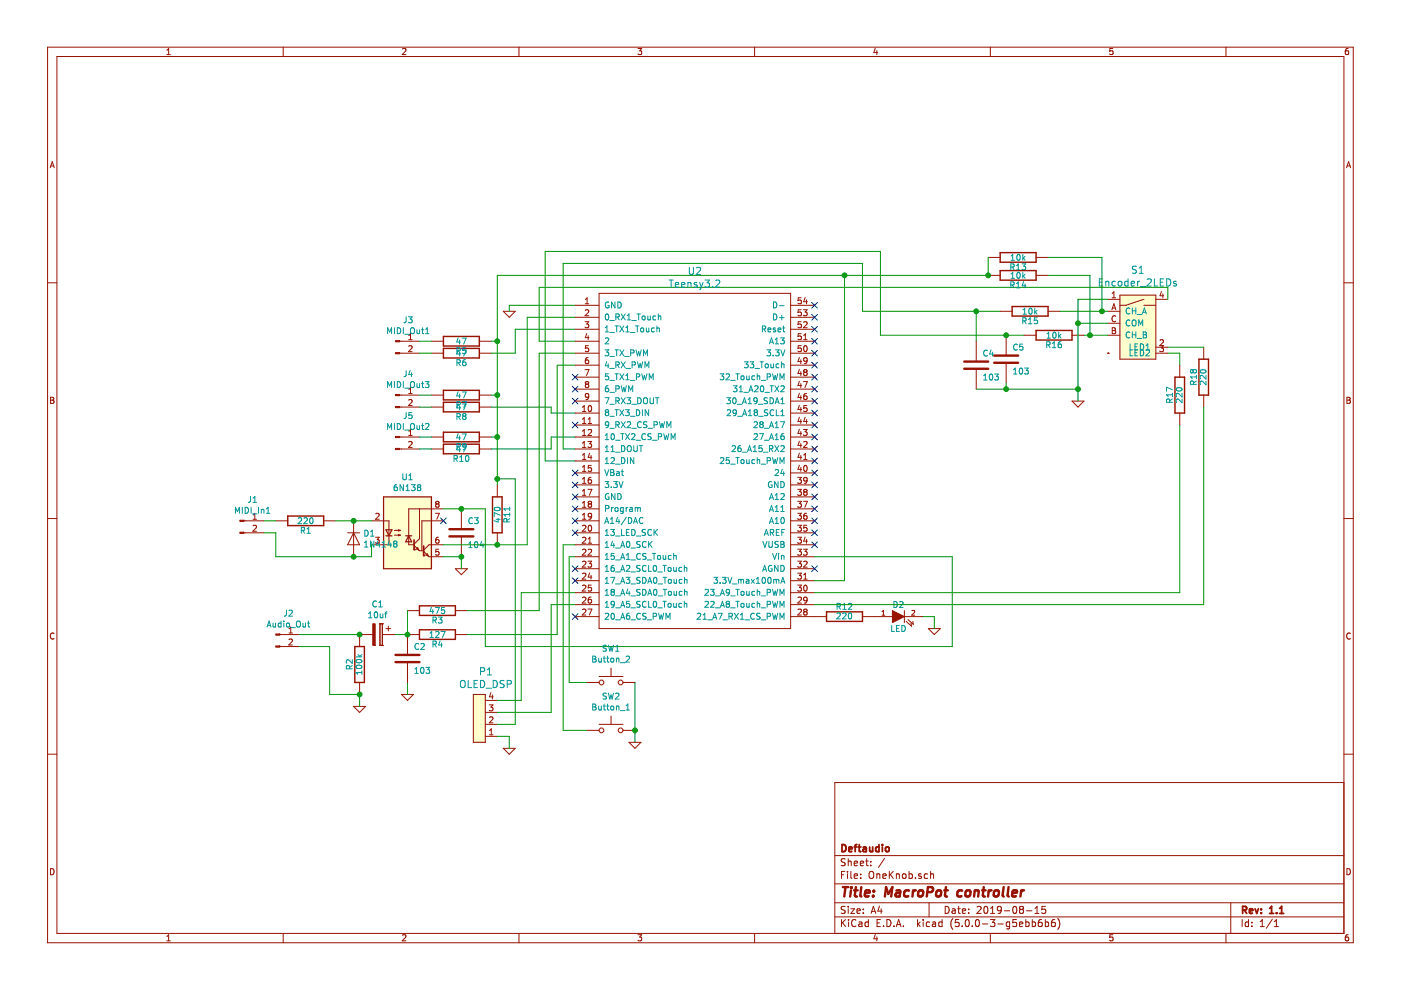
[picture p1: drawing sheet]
<svg xmlns="http://www.w3.org/2000/svg" width="297mm" height="210mm" viewBox="0 0 297 210" stroke-linecap="round" stroke-linejoin="round" font-family="sans-serif">
<path d="M204.4 78.2h5.1M204.4 76.7h5.1M210.8 76.9h5.1M210.8 75.4h5.1M95.3 113.7h5.1M95.3 112.2h5.1" fill="none" stroke="#981200" stroke-width=".51"/>
<g fill="none" stroke="#981200" stroke-width=".21">
<path d="M209.5 54.6h2.6M209.5 58.4h2.6M219.7 54.6h2.5M219.7 58.4h2.5M84.7 74.9h4.2M84.7 72.3h4.2M86.6 72h.8M86.6 73.4l.5-.1 .3 .3-.8 1h.8M86.6 71.1l.4-.4v1.3M91.5 74.9h2.5M91.5 72.3h2.5M101.6 74.9h2.6"/>
<path d="M101.6 72.3h2.6M106.7 66h2.5l-1.2 1.3zM207 72.3v4.4M207 78.2v4.3M212.1 66h2.5M213.3 71.1v4.3M213.3 76.9v4.3M217.1 71.1h2.6M222.2 66h2.5M227.3 71.1h2.5M234.9 74.9h.1M234.9 63.5h2.5"/>
<path d="M234.9 66h2.5M234.9 71.1h2.5M234.9 68.5h2.5M235.7 65.7l.5-1.3 .4 1.3M235.8 63.1h.7M235.8 62.2l.4-.3v1.2M235.8 69.5h.4l.3 .2-.3 .4 .4 .2-.2 .4h-.6zM235.8 70.1h.4M235.9 65.3h.6M236.6 67.1a.56 .56 0 0 0-.8 .5 .56 .56 0 0 0 .8 .5M237.4 62.6h7.7v13.6h-7.7zM242.5 63.5l-3.8 1.2h-1.3"/>
<path d="M242.5 64.7h2.6M245.1 63.5h2.5M245.1 73.6h2.5M245.1 74.9h2.5M245.9 72.1l.5-.1 .3 .3-.1 .3-.7 .7h.8l-.5 .5 .4 .1 .1 .4-.3 .3-.5-.2M246.2 61.8l-.3 .9h.8M246.6 62.3v.8M250.1 77.4v2.6M255.2 73.6v2.6M84.7 86.3h4.2M84.7 83.8h4.2M84.7 95.2h4.2"/>
<path d="M84.7 92.7h4.2M86.6 82.5l.4-.3v1.2M86.6 91.4l.4-.3v1.2M86.6 84.8l.5-.1 .3 .4-.8 .9h.8M86.6 93.7l.5-.1 .3 .4-.8 .9h.8M86.6 83.4h.8M86.6 92.3h.8M91.5 86.3h2.5M91.5 83.8h2.5M91.5 95.2h2.5M91.5 92.7h2.5M101.6 86.3h2.6"/>
<path d="M101.6 83.8h2.6M101.6 95.2h2.6M101.6 92.7h2.6M227.3 85h2.5l-1.2 1.3zM250.1 87.6v2.5M255.2 83.8v2.5M87.8 115.6l1.1 1.2h.7M88.9 114.2l-1.1 1.2M89.8 116.9l1.2 1.1h.5M91.5 115.5h-.5l-1.2 1.1M97.8 107.9v4.3M97.8 113.7v4.3"/>
<path d="M172.7 130.7h2.5M182.9 130.7h6.3M187 130.4h.6M187 129.7l.3-.3v1M191.7 129.5v2.5M191.7 130.7h3.9M192.1 131.8l1.2 1-.2-.7M192.5 131.4l1.2 1-.2-.6M193.3 129.5l.4-.1 .2 .3-.6 .7h.6M196.8 133.3h2.6l-1.3 1.2z"/>
</g>
<g fill="none" stroke="#009596" stroke-width=".21">
<path d="M214.3 56.6h.6l.1-.5-.7-.1v1.2M214.4 55.2h.7M214.4 54.3l.3-.4v1.3M214.4 58.1l.3-.4v1.3M214.4 59h.7M214.6 56.6l.4 .6M215.5 56.3l.4-.3v1.2M215.5 57.2h.7M215.7 57.9l.2-.2a.69 .69 0 0 1 .4 .7 .69 .69 0 0 1-.4 .6l-.3-.5zM215.7 54l.2-.1a.69 .69 0 0 1 .4 .7 .69 .69 0 0 1-.4 .6l-.3-.5zM216.7 56h.8l-.5 .4 .4 .2 .1 .4-.3 .2-.5-.1M216.9 53.9v1.3"/>
<path d="M216.9 57.7v1.3M217 54.7l.3 .5M217 58.5l.3 .5M217 59.7l-.3 .9h.8M217.3 54.4l-.4 .4M217.3 58.2l-.4 .4M233.1 59.8h.5M233.8 59.1h-.7v1.5h.7M234.4 59.6v1M234.4 59.8l.3-.2 .3 .1 .1 .9M236.5 59.7l-.5-.1-.2 .3 .1 .7h.6M237.1 59.8l.3-.2 .4 .2 .1 .5-.2 .3h-.3l-.3-.1z"/>
<path d="M239.2 59.7l-.5-.1-.2 .3 .1 .7h.6M239.2 59.1v1.5M240.9 56.5l-.5-.1-.2 .2v.4l.6 .3 .1 .4-.2 .3-.6-.1M241.2 59.6v1M241.5 58h.9M241.5 56.9l.5-.5v1.6M241.6 59.6l-.4 .3M243.2 59.3l.6-.2 .2 .2 .1 .3-.9 1h.9M244.8 59.1v1.5h.7M246 59.8h.5M246.7 59.1h-.7v1.5h.7M247.4 59.1a.77 .77 0 0 1 .8 .8 .77 .77 0 0 1-.8 .7z"/>
<path d="M249.4 59.7l-.4-.1-.2 .2 .1 .3 .5 .1v.4h-.6M82.2 70.7v-1.2l.4 .9 .4-.9v1.2M83.6 69.5v1.2M84.2 69.5a.64 .64 0 0 1 .8 .6 .64 .64 0 0 1-.8 .6zM85.5 69.5v1.2M85.8 70.9h1M86.1 67.2v.9l-.2 .3h-.3M86.1 78.6v.9l-.2 .3-.3 .1M86.6 67.2h.8l-.4 .5 .3 .1 .1 .4-.3 .2-.5-.1M87 78.5l-.4 .9h.8M87.1 69.7l.2-.2a.45 .45 0 0 1 .6 .4l-.1 .7-.5 .1-.2-.1zM87.3 79v.9"/>
<path d="M88.4 69.9l.1 .8 .5-.1M89 69.9v.8M89.4 69.9h.4M89.6 69.5v1.1l.2 .1M90.2 70.7h.7M90.2 69.8l.4-.3v1.2M96.9 74.4l.6-.1v-.5l-.6-.1v1.3M96.9 76.9l.6-.1v-.4l-.6-.1v1.2M97.1 74.2l-.3 .9h.8M97.1 71.6l-.3 .9h.8M97.2 76.9l.4 .6M97.2 74.4l.4 .6"/>
<path d="M97.4 72.1v.9M97.4 74.7v.8M98 74.2h.8l-.5 1.3M98 71.7h.8l-.5 1.3M98.6 74.2l.2 .3-.1 .4h-.6M98.7 76.3h-.2a.79 .79 0 0 0-.2 1.2h.4l.1-.5-.2-.3h-.3l-.2 .3M98.7 73.7h-.6v.6l.2-.1M208.6 79.7l.3-.4v1.3M209.3 74.4a.56 .56 0 0 0-.8 .5 .56 .56 0 0 0 .8 .5M209.9 79.4l.1-.1a.67 .67 0 0 1 .5 .6 .67 .67 0 0 1-.5 .7l-.3-.5zM210.1 74.2l-.3 .9h.8M210.4 74.7v.8"/>
<path d="M210.9 79.3h.8l-.4 .5 .3 .1v.6l-.7-.1M214.3 60.4h.6l.1-.5-.7-.1v1.2M214.6 60.4l.4 .6M214.9 79.3h.7M214.9 78.4l.4-.4v1.3M215.5 60.1l.4-.3v1.2M215.5 61h.7M215.7 73.1a.56 .56 0 0 0-.8 .5 .56 .56 0 0 0 .8 .5M216.2 78.2l.2-.2a.67 .67 0 0 1 .4 .7 .67 .67 0 0 1-.4 .6l-.3-.5zM216.8 73h-.6v.6l.4-.2 .3 .3v.3l-.3 .2-.4-.1M216.9 68h.6v-.5l-.6-.1v1.2M216.9 66.6h.7"/>
<path d="M216.9 65.7l.4-.4v1.3M217.2 68l.4 .6M217.2 78h.8l-.4 .5 .4 .1-.1 .7-.7-.1M217.3 60.2v.8M218 67.7l.4-.3v1.2M218 68.6h.8M218.2 65.5l.2-.2a.69 .69 0 0 1 .5 .7 .69 .69 0 0 1-.5 .6l-.3-.5zM219.4 65.3v1.3M219.5 66.1l.4 .5M219.9 65.8l-.5 .5M219.9 67.4h-.6v.6l.4-.1 .3 .2v.3l-.3 .2-.4-.1M221.9 73.1h.6l.1-.5-.7-.1v1.2"/>
<path d="M222 71.7h.7M222 70.8l.3-.4v1.3M222.2 73.1l.4 .6M223.1 73.7h.8M223.1 72.8l.4-.3v1.2M223.3 70.5l.2-.1a.69 .69 0 0 1 .4 .7 .69 .69 0 0 1-.4 .6l-.3-.5zM224.5 70.4v1.3M224.6 71.2l.4 .5M225 72.5l-.5 .1-.2 .4 .1 .6 .6 .1 .1-.2-.1-.5-.4-.1-.3 .3M225 70.9l-.5 .4M239.5 65.4a.56 .56 0 0 0-.7 .5 .56 .56 0 0 0 .7 .5M239.5 68a.56 .56 0 0 0-.7 .5 .56 .56 0 0 0 .7 .5"/>
<path d="M239.5 70.5a.56 .56 0 0 0-.7 .5 .56 .56 0 0 0 .7 .5M239.6 74.2h.6M239.6 72.9v2.5h.6M239.8 60.1l.7-.1v-.3l-.5-.1-.2 .2 .1 .8h.6M240.1 65.3v1.3M240.1 70.4v1.2M240.1 65.9h.7M240.1 71h.7M240.1 68l.2-.2a.44 .44 0 0 1 .6 .5l-.1 .6-.5 .2-.2-.2zM240.6 74.2h.6M240.6 73.5h.4M240.6 74.8h.4"/>
<path d="M240.8 65.3v1.3M240.8 70.4v1.2M241.1 66.7h1M241.1 71.8h1M241.2 72.9h-.6v2.5h.6M241.4 69.1v-1.3l.4 .9 .5-.9v1.3M241.8 74.2h.3M241.8 72.9a.66 .66 0 0 1 .7 .5 .66 .66 0 0 1-.4 .8 .66 .66 0 0 1 .4 .7 .66 .66 0 0 1-.7 .5zM241.8 60.8h1.1M242.2 66.6l.4-1.3 .5 1.3M242.3 66.2h.6M242.4 70.4l.6 .1 .1 .2-.3 .3 .3 .2-.1 .4h-.6z"/>
<path d="M242.4 71h.4M243 74.2h.7M243 73.3l.4-.4v1.3M243.2 74.2l-.2 .1M243.5 74.2l.2 .2v.3l-.8 .7h.8M253 78.6l.2-.3h.2l.3 .3-.1 .3-.2 .2-.3-.1-.1-.2M253 78.6l-.3-.3-.3 .3 .1 .4h.3l.2-.2M253 78.6v.2M253.7 79.6v.7M253.7 79.9h-1.3l.3 .4M254.6 78.5a.68 .68 0 0 1 1.1 .3 .73 .73 0 0 1-1.3-.1zM255.7 79.6v.8l-.9-.8-.4 .2 .2 .5"/>
<path d="M82.2 82.2v-1.3l.4 .9 .4-.9v1.3M82.2 91.1v-1.3l.4 .9 .4-.9v1.3M83.6 80.9v1.3M83.6 89.8v1.3M84.2 80.9a.64 .64 0 0 1 .8 .6 .64 .64 0 0 1-.8 .7zM84.2 89.8a.64 .64 0 0 1 .8 .6 .64 .64 0 0 1-.8 .7zM85.5 80.9v1.3M85.5 89.8v1.3M85.8 82.3h1M85.8 91.2h1M86.1 87.5v.9l-.2 .3h-.3M87.1 81.1l.2-.2a.45 .45 0 0 1 .6 .4l-.1 .7-.5 .2-.2-.2z"/>
<path d="M87.1 90l.2-.2a.45 .45 0 0 1 .6 .4l-.1 .7-.5 .2-.2-.2zM87.3 87.5h-.6l-.1 .6 .5-.1 .3 .2v.3l-.3 .2-.5-.1M88.4 81.3l.1 .8 .5-.1M88.4 90.2l.1 .8 .5-.1M89 81.3v.9M89 90.2v.9M89.4 81.3h.4M89.4 90.2h.4M89.6 80.9v1.1l.2 .2M89.6 89.8v1.1l.2 .2M90.2 80.9h.7l-.4 .5 .4 .1-.1 .6-.6-.1M90.2 89.9l.5-.1 .2 .3-.7 1h.7"/>
<path d="M96.3 97.2h.6v-.5l-.6-.1v1.2M96.6 97.2l.4 .6M96.9 85.8l.6-.1v-.4l-.6-.2v1.3M96.9 88.3l.6-.1v-.4l-.6-.1v1.3M96.9 94.7l.6-.1v-.4l-.6-.2v1.3M97.1 85.6l-.3 .9h.8M97.1 83.1l-.3 .9h.8M97.1 94.5l-.3 .9h.8M97.1 91.9l-.3 .9h.8M97.2 88.3l.4 .7M97.2 85.8l.4 .6M97.2 94.7l.4 .6"/>
<path d="M97.4 83.5v.9M97.4 86.1v.8M97.4 92.4v.9M97.4 95v.8M97.5 96.9l.3-.3v1.2M97.5 97.8h.7M98 85.7h.8l-.5 1.2M98 83.1h.8l-.5 1.3M98 94.5h.8l-.5 1.3M98 92h.8l-.5 1.3M98 85.1h.9l-.6 1.3M98.3 88.2l-.2-.2 .2-.3h.3l.2 .2-.2 .3"/>
<path d="M98.3 88.2l-.2 .3v.2l.2 .3 .4-.1 .1-.2v-.2l-.2-.3M98.3 88.2h.3M98.8 94.6l-.2 .2h-.4l-.1-.2v-.4l.5-.2 .2 .3-.2 .9-.4 .1M98.8 96.7l.2-.1a.67 .67 0 0 1 .4 .6 .67 .67 0 0 1-.4 .6l-.3-.4zM208.6 80.6h.7M248 85.3l-.1-.6-.5-.1-.1 .7h1.3M248.6 84.6l-.6 .4M248.6 82.6l-1.3-.5v.8M248.6 83.7h-1.3l.4 .4M248.6 83.4v.7M249.5 82.3a.68 .68 0 0 1 1.1 .3 .73 .73 0 0 1-1.3-.1zM250.6 83.4v.8l-.9-.8-.4 .2 .2 .5"/>
<path d="M250.6 84.6v.8l-.9-.8-.4 .2 .2 .5M253.1 81.5l-.1-.6-.5-.1-.1 .7h1.3M253.7 80.8l-.6 .4M255.7 80.8v.8l-.9-.8-.4 .2 .2 .5M99.4 116.1h.7M99.4 115.2l.3-.4v1.3M100.2 109.9a.56 .56 0 0 0-.8 .5 .56 .56 0 0 0 .8 .5M100.6 109.8h.8l-.4 .4 .3 .2 .1 .4-.3 .2-.5-.1M100.7 115l.2-.2a.67 .67 0 0 1 .4 .7 .67 .67 0 0 1-.4 .6l-.3-.5zM102.1 114.8l-.3 .9h.8M102.4 115.3v.8M177.5 130.1l.4-.2 .3 .4-.8 .9h.8"/>
<path d="M177.5 128.6l.6-.1v-.5l-.6-.1v1.3M177.8 128.6l.4 .6M178.6 130.1l.5-.2 .3 .4-.8 .9h.8M178.7 129.2h.7M178.7 128.3l.4-.4v1.3M179.9 128l.5-.1 .2 .4-.8 .9h.8M180 130.1l.2-.2a.69 .69 0 0 1 .4 .7 .69 .69 0 0 1-.4 .6l-.3-.5zM189.1 132.6v1.3h.5M189.5 127.5a.64 .64 0 0 1 .8 .7 .64 .64 0 0 1-.8 .6zM190.1 133.2h.4M190.7 132.6h-.6v1.3h.6M190.7 127.7l.5-.2 .3 .4-.8 .9h.8"/>
<path d="M191.2 132.6a.64 .64 0 0 1 .8 .6 .64 .64 0 0 1-.8 .7z"/>
</g>
<g fill="none" stroke="#009300" stroke-width=".21">
<path d="M179.1 58.4h-73.7v25.4h-1.2M222.2 54.6h11.4v11.4M222.2 58.4h8.9v12.7M88.9 72.3h2.6M88.9 74.9h2.6M104.2 72.3h1.2M108 64.7v1.3M212.1 66h-5.1v6.3M213.3 71.1h3.8M224.7 66h10.2M228.6 68.5h6.3M229.8 71.1h5.1"/>
<path d="M234.9 63.5h-6.3v21.5M247.6 63.5v-2.6h-133.3v11.4h7.6M247.6 74.9h2.5v2.5M247.6 73.6h7.6M88.9 86.3h2.6M88.9 83.8h2.6M88.9 95.2h2.6M88.9 92.7h2.6M104.2 86.3h12.7v1.3h5M104.2 95.2h12.7M104.2 92.7h1.2M116.9 92.7h5"/>
<path d="M207 82.5h21.6M213.3 81.2v1.3M250.1 90.1v35.6M255.2 86.3v41.9M195.6 130.7h2.5v2.6"/>
</g>
<g fill="#981200" stroke="#981200" stroke-width=".21">
<path d="M189.2 129.5l2.5 1.2-2.5 1.3z"/>
<path d="M83.9 74.8h.8v.2h-.8z" fill-rule="evenodd"/>
<path d="M83.9 72.2h.8v.3h-.8z" fill-rule="evenodd"/>
<path d="M83.9 86.2h.8v.2h-.8z" fill-rule="evenodd"/>
<path d="M83.9 83.6h.8v.3h-.8z" fill-rule="evenodd"/>
<path d="M83.9 95.1h.8v.2h-.8z" fill-rule="evenodd"/>
<path d="M83.9 92.5h.8v.3h-.8z" fill-rule="evenodd"/>
</g>
<path d="M237.4 62.6h7.7v13.6h-7.7z" fill-rule="evenodd" fill="#fffecd" stroke="#fffecd" stroke-width=".21"/>
<g fill="none" stroke="#981200" stroke-width=".3">
<path d="M212.1 53.6h7.6v2h-7.6zM212.1 57.4h7.6v2h-7.6zM94 71.3h7.6v2.1h-7.6zM94 73.9h7.6v2h-7.6zM214.6 65h7.6v2h-7.6zM219.7 70.1h7.6v2h-7.6zM249.1 80h2v7.6h-2zM254.2 76.2h2v7.6h-2zM94 82.8h7.6v2h-7.6zM94 85.3h7.6v2h-7.6zM94 91.6h7.6v2.1h-7.6zM94 94.2h7.6v2h-7.6z"/>
<path d="M175.2 129.7h7.7v2.1h-7.7z"/>
</g>
<path d="M121.3 89.5l1.2 1.2M121.3 84.4l1.2 1.3M122.5 89.5l-1.2 1.2M122.5 84.4l-1.2 1.3" fill="none" stroke="#011996" stroke-width=".21"/>
<path d="M81.3 105.4h10.2v15.2h-10.2z" fill-rule="evenodd" fill="#fffecd" stroke="#fffecd" stroke-width=".25"/>
<path d="M81.3 105.4h10.2v15.2h-10.2zM81.8 113.6h1.3M86 113.6h1.3" fill="none" stroke="#981200" stroke-width=".25"/>
<path d="M87.8 114.5v2" fill="none" stroke="#981200" stroke-width=".36"/>
<circle cx="87.8" cy="116.5" r=".18" fill="#981200"/>
<path d="M91.5 107.9h-2.6v6.3" fill="none" stroke="#981200" stroke-width=".21"/>
<path d="M89.8 115.8v2" fill="none" stroke="#981200" stroke-width=".36"/>
<circle cx="89.8" cy="117.8" r=".18" fill="#981200"/>
<g fill="none" stroke="#981200" stroke-width=".21">
<path d="M10.1 10h276.8v189.9h-276.8zM12.1 12h272.8v185.9h-272.8zM35.4 11.6h.7M35.4 10.6l.4-.3v1.3M60 10v2M85.3 10.4l.5-.1 .3 .3-.8 1h.8M110 10v2M135.3 10.3h.8l-.5 .5 .4 .1v.5l-.2 .2-.5-.2M160 10v2M185.6 10.2l-.3 .9h.8M185.9 10.7v.9M210 10v2"/>
<path d="M235.9 10.3h-.6v.6l.6-.1v.6l-.1 .2-.5-.2M259.9 10v2M285.9 10.3h-.4l-.2 .3-.1 .7 .3 .3 .4-.2v-.6h-.4l-.3 .2M10.6 35.6l.5-1.3 .4 1.3M10.7 35.2h.7M285.5 35.6l.4-1.3 .5 1.3M285.6 35.2h.6M10.1 60h2M284.9 60h2M121.9 64.7h5.1M121.9 67.3h5.1M121.9 69.8h5.1"/>
<path d="M121.9 72.3h5.1M121.9 80h5.1M121.9 77.4h5.1M121.9 74.9h5.1M124 68.2h.8l-.4 .5 .4 .1v.5l-.2 .2-.6-.1M124 78.4h.9l-.6 1.2M124.1 64.4h.7M124.1 63.5l.4-.4v1.3M124.1 65.8l.5-.1 .2 .3-.8 .9h.8M124.4 70.7l-.3 .9h.8M124.7 71.2v.8M124.7 75.8h-.2a.79 .79 0 0 0-.2 1.3l.4-.1 .1-.4-.2-.3h-.3l-.2 .3"/>
<path d="M124.8 73.3h-.6l-.1 .6 .5-.1 .2 .2v.3l-.2 .3-.5-.2M127 62.2h40.6v71.1h-40.6zM167.6 64.7h5.1M167.6 67.3h5.1M167.6 69.8h5.1M167.6 72.3h5.1M167.6 80h5.1M167.6 77.4h5.1M167.6 74.9h5.1M169.5 78.3l-.3 .9h.8M169.5 75.8l-.3 .9h.8M169.8 76.3v.8"/>
<path d="M169.8 78.8v.8M169.9 63.1h-.6l-.1 .6 .2-.1 .5 .1v.6l-.2 .1-.5-.1M169.9 65.7h-.6l-.1 .6 .2-.1 .5 .1v.5l-.2 .1-.5-.1M169.9 68.2h-.6l-.1 .6 .2-.1 .5 .1v.6l-.2 .1-.5-.1M169.9 70.7h-.6l-.1 .7 .2-.2 .5 .2v.5l-.2 .1-.5-.1M169.9 73.3h-.6l-.1 .6 .2-.1 .5 .1v.5l-.2 .2-.5-.2M170.3 65.7h.8l-.4 .5 .4 .1v.4l-.2 .2-.6-.1M170.4 68.3l.5-.1 .2 .4-.8 .9h.8M170.4 71.1l.4-.4v1.3M170.4 72h.7M170.5 73.4l.2-.1a.67 .67 0 0 1 .5 .6 .67 .67 0 0 1-.5 .7l-.3-.5zM170.7 78.9l-.3-.2 .3-.3h.2l.2 .2-.2 .3"/>
<path d="M170.7 78.9l-.3 .3v.3l.3 .1h.3l.1-.2v-.2l-.2-.3M170.7 78.9h.2M170.7 63.1l-.3 .9h.8M171 63.6v.8M171.1 76.4l-.2 .2h-.4l-.1-.6 .5-.2 .2 .3v.7l-.2 .2-.4 .1M10.7 84.2h.5l.2 .3-.2 .3 .3 .3-.3 .4h-.5zM10.7 84.8h.5M121.9 87.6h5.1M121.9 90.1h5.1M121.9 92.7h5.1M121.9 95.2h5.1M121.9 97.7h5.1"/>
<path d="M121.9 85h5.1M121.9 82.5h5.1M123.5 87.3h.7M123.5 86.3l.4-.3v1.3M123.5 88.9l.4-.4v1.3M123.5 91.4l.4-.3v1.2M123.5 94l.4-.4v1.3M123.5 96.5l.4-.4v1.3M123.5 99l.4-.3v1.2M123.5 89.8h.7M123.5 92.3h.7M123.5 94.9h.7"/>
<path d="M123.5 97.4h.7M123.5 99.9h.7M124.3 81.5l-.2-.3 .2-.3h.3l.2 .3-.2 .3M124.3 81.5l-.2 .2v.2l.2 .3 .4-.1 .1-.2v-.2l-.2-.2M124.3 81.5h.3M124.7 93.6h.7l-.4 .5 .4 .1v.4l-.2 .3-.5-.2M124.7 91.2l.5-.1 .2 .3-.7 .9h.7M124.7 89.8h.7M124.7 88.9l.4-.4v1.3M124.8 86.1l.2-.1a.67 .67 0 0 1 .5 .6 .67 .67 0 0 1-.5 .7l-.3-.5zM124.8 84l-.2 .2h-.4l-.1-.2 .1-.4 .4-.2 .2 .3-.1 .9-.5 .1M125 96.1l-.3 .9h.8"/>
<path d="M125.3 96.6v.8M125.4 98.7h-.6l-.1 .6 .5-.1 .2 .2v.3l-.2 .2-.5-.1M167.6 87.6h5.1M167.6 90.1h5.1M167.6 92.7h5.1M167.6 95.2h5.1M167.6 97.7h5.1M167.6 85h5.1M167.6 82.5h5.1M169.5 96.1l-.3 .9h.8M169.5 98.6l-.3 .9h.8M169.5 93.5l-.3 .9h.8"/>
<path d="M169.5 91l-.3 .9h.8M169.5 88.5l-.3 .9h.8M169.5 85.9l-.3 .9h.8M169.5 83.4l-.3 .9h.8M169.5 80.9l-.3 .8h.8M169.8 81.3v.9M169.8 83.9v.8M169.8 86.4v.9M169.8 89v.8M169.8 91.5v.8M169.8 94v.9M169.8 96.6v.8"/>
<path d="M169.8 99.1v.8M170.3 91.1h.8l-.4 .4 .4 .2v.4l-.2 .2-.6-.1M170.3 80.9h.9l-.5 1.3M170.4 93.7l.5-.1 .2 .4-.8 .9h.8M170.4 97.4h.7M170.4 96.5l.4-.4v1.3M170.5 98.8l.2-.1a.67 .67 0 0 1 .5 .6 .67 .67 0 0 1-.5 .6l-.3-.4zM170.7 88.5l-.3 .9h.8M171 83.4l-.4 .2-.2 .4v.6l.6 .1 .1-.2-.1-.5-.3-.1-.3 .3M171 89v.8M171.1 86h-.7v.6l.5-.1 .2 .2v.3l-.2 .3-.5-.2M285.6 84.2h.4l.3 .3-.3 .3 .3 .3-.2 .4h-.5z"/>
<path d="M285.6 84.8h.4M10.1 109.9h2M51.7 110.4h4.2M51.7 113h4.2M53.6 110.1h.8M53.6 109.2l.4-.4v1.3M53.6 111.5l.5-.1 .3 .3-.8 .9h.8M58.5 110.4h2.5M68.6 110.4h2.6M73.7 113h2.5M75 113l1.2 2.5h-2.5zM75 110.4v7.6"/>
<path d="M78.8 110.4h3.7v5.1h-3.7M79.6 113.9h.8l-.4 .5 .3 .1M79.7 109l.5-.2 .2 .4-.8 .9h.8M80.3 114.5h.1M80.3 114.5l.1 .4-.1 .2-.7-.1M83.6 113.5h1.3M83.6 112.5h1.3M84.5 113.3l.4 .2-.4 .1zM84.5 112.3l.4 .2-.4 .1zM88.6 116.1l.2 .5-.5-.2zM88.9 107.9h-2.3v7.6h1.1M90.6 117.4l.2 .5-.5-.2z"/>
<path d="M91.5 115.5h2.5M91.5 107.9h2.5M91.5 118h2.5M92.3 108.8h.8l-.5 1.3M92.6 106.8l-.2-.2 .2-.3h.2l.3 .2-.3 .3M92.6 106.8l-.2 .3v.2l.2 .3 .4-.1 .1-.2v-.2l-.3-.3M92.6 106.8h.2M93 113.9h-.3a.79 .79 0 0 0-.1 1.3l.4-.1 .1-.5-.3-.2h-.2l-.2 .2M93 116.4h-.6v.7l.4-.2 .3 .3v.3l-.3 .2-.4-.1M94 110.4h-4.6v6.4M105.4 102.8v2.6M105.4 113v2.5"/>
<path d="M121.9 110.4h5.1M121.9 115.5h5.1M121.9 107.9h5.1M121.9 118h5.1M121.9 113h5.1M121.9 100.3h5.1M121.9 102.8h5.1M121.9 105.4h5.1M123.5 110.1h.7M123.5 114l.5-.1 .2 .4-.8 .9h.8M123.5 116.6l.5-.2 .2 .4-.8 .9h.8M123.5 107.6h.7"/>
<path d="M123.5 111.5l.5-.1 .2 .3-.8 .9h.8M123.5 101.6l.4-.4v1.3M123.5 104.1l.4-.3v1.2M123.5 106.6l.4-.3v1.3M123.5 109.2l.4-.4v1.3M123.5 102.5h.7M123.5 105h.7M123.5 119.1l.5-.1 .2 .3-.8 1h.8M124.7 119h.7l-.4 .5 .4 .1v.4l-.2 .3-.5-.2M124.7 103.8h.8l-.5 1.2M124.7 115.2h.7M124.7 116.6l.5-.2 .2 .4-.7 .9h.7"/>
<path d="M124.7 114.3l.4-.4v1.3M124.8 111.5l.2-.1a.67 .67 0 0 1 .5 .6 .67 .67 0 0 1-.5 .6l-.3-.4zM125 106.8l-.3-.2 .3-.3h.2l.2 .2-.2 .3M125 106.8h.2M125 106.8l-.3 .3 .1 .3 .2 .2 .3-.1 .1-.2v-.2l-.2-.3M125.3 101.2l-.4 .1-.2 .5 .1 .6h.5l.1-.1-.1-.5-.3-.1-.3 .2M125.4 109.4l-.2 .2h-.4v-.6l.4-.2 .2 .3v.7l-.2 .2-.4 .1M167.6 110.4h5.1M167.6 115.5h5.1M167.6 107.9h5.1M167.6 118h5.1M167.6 113h5.1"/>
<path d="M167.6 100.3h5.1M167.6 102.8h5.1M167.6 105.4h5.1M169.1 108.8h.8l-.4 .5 .4 .1v.6l-.2 .1-.6-.1M169.1 113.9h.8l-.4 .5 .4 .1v.5l-.2 .2-.6-.2M169.1 116.4h.8l-.4 .5 .4 .2v.5l-.2 .1-.6-.1M169.1 106.3h.8l-.4 .5 .4 .1v.5l-.2 .2-.6-.2M169.1 111.4h.8l-.4 .4 .4 .2v.5l-.2 .1-.6-.1M169.1 101.2h.8l-.4 .5 .4 .1v.6l-.2 .1-.6-.1M169.1 103.8h.8l-.4 .4 .4 .2v.5l-.2 .1-.6-.1M169.1 119h.8l-.4 .5 .4 .1v.5l-.2 .2-.6-.2M170.3 116.4h.8l-.4 .5 .4 .2v.4l-.2 .2-.6-.1"/>
<path d="M170.3 106.3h.9l-.5 1.3M170.4 119.1l.5-.1 .2 .3-.8 1h.8M170.7 104.3l-.3 .2v.4l.3 .1h.3l.1-.2v-.3l-.2-.2M170.7 104.3l-.3-.2 .3-.3h.2l.2 .2-.2 .3M170.7 104.3h.2M170.7 113.9l-.3 .8h.8M171 108.8l-.4 .2-.2 .4v.6h.6l.1-.1-.1-.5-.3-.1-.3 .3M171 114.3v.9M171.1 111.4h-.7v.6l.5-.2 .2 .3v.3l-.2 .2-.5-.1M171.1 101.8l-.2 .2-.4-.1-.1-.6 .5-.1 .2 .3v.7l-.2 .2-.4 .1M284.9 109.9h2M11.5 134.3a.58 .58 0 0 0-.8 .5 .58 .58 0 0 0 .8 .6"/>
<path d="M59.3 134.5h4.2M59.3 137.1h4.2M61.3 134.2h.7M61.3 133.3l.3-.4v1.3M61.3 135.6l.4-.1 .3 .3-.8 1h.8M79 134.5h-2.8v2.6M80.6 132.3h.1M80.6 136.8h.1M80.6 132.3h.5M80.6 132.3v4.5M80.6 136.8h.5M81.1 132.3h.1"/>
<path d="M81.1 136.8h.1M81.1 134.5h2.8M81.1 132.3v4.5M81.8 133.3h1M82.3 132.8v1M86.4 129.5h2.5M88.9 134.5h-2.5v4.4M96.6 120.6h2.5l-1.3 1.3zM96.6 134.5h2.5M96.6 129.5h2.5M121.9 120.6h5.1M121.9 123.1h5.1"/>
<path d="M121.9 125.7h5.1M121.9 128.2h5.1M121.9 130.7h5.1M123.5 121.6l.5-.1 .2 .4-.8 .9h.8M123.5 124.2l.5-.1 .2 .3-.8 .9h.8M123.5 126.7l.5-.1 .2 .4-.8 .9h.8M123.5 129.3l.5-.2 .2 .4-.8 .9h.8M124.7 129.1h.8l-.5 1.3M125 121.5l-.3 .9h.8M125.3 126.6l-.4 .1-.2 .5 .1 .5 .5 .1 .1-.2-.1-.4-.3-.1-.3 .2M125.3 122v.8M125.4 124.1h-.6l-.1 .6 .5-.2 .2 .3v.3l-.2 .2-.5-.1"/>
<path d="M167.6 120.6h5.1M167.6 123.1h5.1M167.6 125.7h5.1M167.6 128.2h5.1M167.6 130.7h5.1M169.1 121.5h.8l-.4 .5 .4 .1v.6l-.2 .1-.6-.1M169.1 124.1h.8l-.4 .4 .4 .2v.5l-.2 .1-.6-.1M169.2 126.7l.5-.1 .2 .4-.8 .9h.8M169.2 129.3l.5-.2 .2 .4-.8 .9h.8M170.4 122.8h.7M170.4 121.9l.4-.4v1.3M170.5 124.2l.2-.1a.67 .67 0 0 1 .5 .6 .67 .67 0 0 1-.5 .6l-.3-.5z"/>
<path d="M170.7 129.7l-.3-.3 .3-.3h.2l.2 .3-.2 .3M170.7 129.7l-.3 .2v.4l.3 .1h.3l.1-.2v-.3l-.2-.2M170.7 129.7h.2M171.1 127.2l-.2 .2-.4-.1-.1-.6 .5-.1 .2 .3v.7l-.2 .2-.4 .1M286.3 134.3a.58 .58 0 0 0-.8 .5 .58 .58 0 0 0 .8 .6M10.1 159.9h2M75 149.8h2.5l-1.3 1.2zM76.2 144.7v2.5M85.1 147.2h2.6l-1.3 1.3zM86.4 140.4v4.3M100.4 147.2h2.5v10.2h-2.5zM102.9 156.1h2.5"/>
<path d="M102.9 153.6h2.5M102.9 151h2.5M102.9 148.5h2.5M103.7 149.4h.8l-.4 .5 .3 .2 .1 .4-.2 .2-.6-.1M103.8 155.8h.7M103.8 154.9l.4-.4v1.3M103.8 152.1l.5-.1 .2 .3-.8 1h.8M104.1 146.9l-.3 .8h.8M104.4 147.3v.9M106.7 158.7h2.5l-1.2 1.2zM124.5 144.7h2.5M124.5 154.9h2.5"/>
<path d="M127 153.6h5.1M127 143.4h5.1M129.6 141.7v1.7M129.6 151.8v1.8M132.1 144.7h2.5M132.1 154.9h2.5M133.4 157.4h2.5l-1.3 1.3zM284.9 159.9h2M284.9 165.9h-107.9v32M10.7 184.2a.65 .65 0 0 1 .8 .6 .65 .65 0 0 1-.8 .7zM35.4 198.5l.4-.3v1.3M35.4 199.5h.7"/>
<path d="M60 197.9v2M85.3 198.3l.5-.1 .3 .3-.8 1h.8M110 197.9v2M135.3 198.2h.8l-.5 .5 .4 .1v.6l-.2 .1-.5-.1M160 197.9v2M177 194.4h107.9M177 191.4h107.9M177 187.4h107.9M177 181.4h107.9M178.4 185.5h.5M178.4 195v1.5M178.6 195.6l.7 .9"/>
<path d="M179.1 184.8h-.7v1.5M179.2 192.2h-.6l-.3 .2 .2 .4 .6 .3v.4l-.2 .2-.6-.1M179.2 182.1h-.6l-.3 .2 .2 .4 .6 .3v.4l-.2 .2-.6-.1M179.3 195l-.9 .8M179.7 184.8v.1M179.7 185.3v1M179.8 182.1v1.5M179.8 192.2v.1M179.8 192.7v1M179.8 182.7l.2-.1h.4l.1 1M179.9 195v.1M179.9 195.5v1"/>
<path d="M180.4 192.7h.8l-.8 1h.8M180.4 184.8v1.3l.2 .2M181.1 183.1l.7-.2v-.3h-.5l-.2 .2 .1 .7h.6M181.1 185.8l.7-.2v-.3h-.5l-.2 .2 .1 .7h.6M181.5 195.1a.59 .59 0 0 0-.8 0 .59 .59 0 0 0-.1 .7 .56 .56 0 0 0 .2 .6 .56 .56 0 0 0 .7-.1M181.7 193.2l.7-.2-.1-.2-.4-.1-.2 .2 .1 .7h.5M182.1 195.5h.6l.1 1M182.4 183.1l.7-.2-.1-.3h-.4l-.2 .2 .1 .7h.5M182.5 186.1v.2M182.5 185.3v.2M182.8 195.8l-.5 .1-.3 .2 .3 .4 .5-.1M183 193.5v.2"/>
<path d="M183 192.8v.1M183.5 182.6h.6M183.7 182.1v1.3l.4 .2M184.1 195.5h-.4l-.3 .2 .1 .6 .2 .2 .4-.1M184.1 195v1.5M184.5 184.8a.5 .5 0 0 1 .5 0 .5 .5 0 0 1 .2 .5v.5a.5 .5 0 0 1-.4 .5 .5 .5 0 0 1-.5-.5v-.5zM184.6 183.4v.2M184.6 182.6v.2M184.7 193.7l.5-1.5 .5 1.5M184.8 193.2h.8M185.6 198.1l-.3 .9h.8M185.9 185.3v1"/>
<path d="M185.9 198.6v.9M185.9 185.4l.2-.1h.4v1M186 195.7h.5M186.5 192.1l-.4 1.1h1M186.7 195h-.7v1.5h.7M186.8 192.7v1M187.2 185.8l.7-.2-.1-.3h-.4l-.2 .2 .1 .7h.5M187.3 196.3v.2M187.5 182l-1.2 1.9M188 195a.76 .76 0 0 1 .9 .7 .76 .76 0 0 1-.9 .8zM188.5 184.8v1.5M188.8 185.4l.6 .9"/>
<path d="M189.4 184.8l-.9 .8M189.5 196.3v.2M190 196.5l.5-1.5 .5 1.5M190 185.4l.2-.1h.4l.1 1M190 185.3v1M190.2 196h.7M191.4 185.4l.2-.1 .4 .1v.7l-.2 .2-.4-.2zM191.5 196.3v.2M192.7 185.3h.5l.2 .2v.6l-.2 .2-.5-.1M192.7 184.8v1.5M194.1 186.1v.2M194.5 195v1.5"/>
<path d="M194.7 195.9l.4 .6M195.1 195.5l-.6 .5M195.3 185.3h-.4l-.2 .2 .1 .2 .5 .1v.4h-.6M195.7 195v.1M195.7 195.5v1M196.7 185.3h-.5l-.2 .2 .1 .7h.6M197 191.4v3M197.1 195.5h-.4l-.3 .2v.6l.3 .2 .4-.1M197.3 185.4l.2-.1h.4v1M197.3 184.8v1.5M197.7 195.5h.6l.1 1M198.4 195.8l-.7 .3 .2 .4 .5-.1"/>
<path d="M199.7 195.5h-.4l-.3 .2 .1 .6 .2 .2 .4-.1M199.7 195v1.5M200.4 192.2a.75 .75 0 0 1 .8 .7 .75 .75 0 0 1-.8 .8zM201.9 192.8h.6v.9M202 194.8a1.71 1.71 0 0 0 0 2.2M202.5 193l-.5 .1-.2 .2 .2 .4 .5-.1M203 192.7h.6M203.2 192.2v1.3l.4 .2M203.3 195h-.7l-.1 .7 .7-.1 .2 .2-.1 .5-.2 .2-.6-.2M204 196.3v.2M204 193.2l.7-.2v-.2l-.5-.1-.2 .2 .1 .7h.6M204.9 195h.1a.81 .81 0 0 1 .5 .7 .81 .81 0 0 1-.5 .8 .95 .95 0 0 1-.1-1.5z"/>
<path d="M205.4 193.5v.2M205.4 192.8v.1M206.1 196.3v.2M207 195h.3a.85 .85 0 0 1-.1 1.5 1 1 0 0 1-.2-1.5zM207.2 192.3l.5-.1 .3 .4-.9 1.1h.9M208.3 195.9h1.1M208.7 192.3l.4-.1a.85 .85 0 0 1-.1 1.5l-.3-.2-.1-.4zM210 197.9v2M210 195h.9l-.5 .5 .5 .2v.6l-.3 .2-.6-.2M210 193.7h.9M210 192.6l.5-.4v1.5M211.6 195.9h1.1"/>
<path d="M212.3 192.8l-.3 .3h-.3l-.3-.3 .2-.6h.4l.2 .1a1.19 1.19 0 0 1-.2 1.3l-.4 .1M212.9 193.1h1.2M214.1 195.5h-.5l-.3 .2 .1 .6 .2 .2 .5-.1M214.1 195.5l-.1 1.3-.2 .2-.4-.1M214.9 192.3l.2-.1a.8 .8 0 0 1 .5 .7 .8 .8 0 0 1-.5 .8l-.4-.6zM215.5 195h-.7l-.1 .7 .7-.1 .1 .7-.2 .2-.6-.2M216.1 196l.8-.2-.1-.3h-.5l-.2 .2 .1 .7h.6M216.4 192.8l-.3-.3 .3-.3h.3l.3 .2-.3 .4M216.4 192.8l-.3 .3 .1 .4 .2 .2h.3l.3-.3v-.3l-.3-.3M216.4 192.8h.3M217.5 195.5h.4l.3 .2-.1 .7h-.6M217.5 195v1.5"/>
<path d="M217.6 193.1h1.2M218.9 195.5h.4l.3 .2-.1 .6-.2 .2-.4-.1M218.9 195v1.5M219.4 193.7h.9M219.4 192.6l.5-.4v1.5M220.8 195h-.4a1.11 1.11 0 0 0-.1 1.4l.4 .1 .2-.2 .1-.5-.3-.3-.4 .1-.2 .2M221.6 195.5h.5l.2 .2-.1 .7h-.6M221.6 195v1.5M221.7 192.2h-.8v.7l.7-.1 .1 .2v.5l-.3 .2-.5-.2M223.6 195h-.4a1.16 1.16 0 0 0-.2 1.4l.5 .1 .2-.2 .1-.5-.3-.3-.5 .1-.1 .2M224.3 194.8a1.71 1.71 0 0 1 0 2.2M235.9 198.2h-.6v.6l.6-.1v.7l-.1 .1-.5-.1"/>
<path d="M259.9 197.9v2M260.9 191.4v6.5M263.4 195v1.5M264.7 195.5h-.4l-.3 .2 .1 .7h.6M264.7 195v1.5M265.4 196.3v.2M265.4 195.5v.2M267.2 196.5h.9M267.2 195.4l.4-.4v1.5M269.8 194.9l-1.3 1.9M270.2 196.5h.9M270.2 195.4l.4-.4v1.5"/>
<path d="M285.6 184.2a.65 .65 0 0 1 .7 .6 .65 .65 0 0 1-.7 .7zM285.9 198.2h-.4l-.2 .3-.1 .7 .3 .3 .4-.1v-.7h-.4l-.3 .2"/>
<circle cx="127.5" cy="144.7" r=".51"/>
<circle cx="127.5" cy="154.9" r=".51"/>
<circle cx="131.6" cy="144.7" r=".51"/>
<circle cx="131.6" cy="154.9" r=".51"/>
</g>
<path d="M81.8 112.3h1.3l-.6 1.3zM86.6 113.6l.7 1.3h-1.3z" fill="none" stroke="#981200" stroke-width=".25"/>
<g fill="none" stroke="#009596" stroke-width=".21">
<path d="M141.9 59.4h.9M142.3 59.4v1.5M145.8 59.9v1M146.2 56.7v1.2l.2 .3h.3l.3-.3v-1.2M147.7 56.8l.6-.1 .2 .4-.9 1.1h.9M147.8 60l-.4-.1-.2 .2v.2l.6 .2v.3h-.6M148.3 59.9l.4 1M149 59.9l-.3 1M149.5 59.4h.9l-.5 .6 .5 .1v.6l-.3 .2-.6-.2M151.7 59.5l.6-.1 .3 .4-.9 1.1h.9M128.3 74.2h.8l-.5 .5 .4 .1 .1 .4-.3 .2-.5-.1M128.3 71.8l.5-.2 .3 .4-.8 .9h.8"/>
<path d="M128.3 69.5l.4-.4v1.3M128.3 70.4h.8M128.5 66.7l.1-.1a.67 .67 0 0 1 .5 .6 .67 .67 0 0 1-.5 .6l-.3-.5zM128.6 76.7l-.3 .9h.8M128.9 77.1v.9M129 79.3h-.6l-.1 .6 .5-.2 .3 .3v.3l-.3 .2-.5-.1M129.1 64.1a.57 .57 0 0 0-.8 .6 .57 .57 0 0 0 .8 .5v-.4h-.2M129.3 68h1M129.3 70.5h1M129.3 78.1h1M129.3 75.6h1M130.4 64v1.3l-.7-1.3v1.3"/>
<path d="M130.4 69.1h.7M130.4 79.3h.7M130.4 74.2h.7M130.6 67.2h.6l.1-.2-.1-.3-.6-.1v1.2M130.6 77.4l.6-.1 .1-.2-.1-.3-.6-.1v1.3M130.7 69.1v1.3M130.7 74.2v1.2M130.7 79.3v1.2M130.9 67.2l.4 .6M130.9 77.4l.4 .6M131 64a.64 .64 0 0 1 .7 .7 .64 .64 0 0 1-.7 .6zM131.4 69.1l.9 1.3"/>
<path d="M131.4 74.2l.9 1.2M131.4 79.3l.9 1.2M131.7 66.6l.9 1.2M131.7 76.7l.9 1.3M132.3 69.1l-.9 1.3M132.3 74.2l-.9 1.2M132.3 79.3l-.9 1.2M132.4 75.6h1M132.6 66.6l-.9 1.2M132.6 76.7l-.9 1.3M132.7 69.5l.4-.4v1.3M132.7 79.6l.4-.3v1.2"/>
<path d="M132.7 70.4h.7M132.8 78.1h.9M133 66.9l.4-.3v1.2M133 67.8h.7M133.7 70.5h.9M133.7 74.8h.6l.2-.2-.1-.3-.7-.1v1.2M133.9 68h1M134 77.4l.6-.1 .1-.5-.7-.1v1.3M134.7 69.1h.8M134.9 74.2l.3 1.2 .2-.9 .2 .9 .3-1.2M134.9 79.9l.7-.1v-.4l-.7-.1v1.2M135 66.6h.8"/>
<path d="M135.1 69.1v1.3M135.2 76.7l.3 1.3 .2-.9 .2 .9 .4-1.3M135.4 66.6v1.2M135.9 69.6l.5 .1v.6l-.3 .1-.3-.3zM136.1 79.3l.3 1.2 .2-.9 .3 .9 .3-1.2M136.3 67l.4 .1v.7h-.3l-.3-.2zM136.4 75.4v-1.2l.5 .9 .4-.9v1.2M136.7 78v-1.3l.5 .9 .4-.9v1.3M137 69.5l.1 .8 .5-.1M137.3 67l.1 .8 .5-.1M137.6 69.5v.9M137.9 67v.8"/>
<path d="M138.7 69.6l-.3-.1-.3 .3 .2 .5h.4M139 67h-.3l-.3 .2 .1 .6h.5M139.3 69.1v1.3M139.3 69.7l.5-.1v.8M139.6 66.6v1.2M139.6 67.1l.5-.1v.8M143.2 60.4l.7-.2-.1-.2-.4-.1-.2 .2 .1 .7h.5M144.5 60.4l.7-.2-.1-.2-.4-.1-.2 .2 .1 .7h.5M145.8 60l.3-.1 .3 .1 .1 .9M148.7 60.9l-.4 .5M151.1 60.7v.2M152.7 79.3h.8l-.4 .4 .3 .2v.5l-.2 .1-.5-.1"/>
<path d="M153.9 79.4l.5-.1 .3 .3-.8 .9h.8M156 79.3h.7M156.4 79.3v1.2M157.1 79.8l.6-.1v.8l-.6-.1zM157.8 76.7h.8l-.4 .5 .3 .1 .1 .5-.2 .2-.6-.1M158.3 79.7l.1 .8 .4-.1M158.8 79.7v.8M159 76.7h.8l-.4 .5 .4 .1v.6l-.2 .1-.6-.1M160 79.7h-.4l-.2 .2 .1 .6h.5M160.1 78.1h.9M160.5 79.3v1.2M160.5 79.8l.5-.1 .1 .8"/>
<path d="M161.2 76.7h.7M161.5 76.7v1.3M161.6 69.8l.7-.1v-.5l-.7-.1v1.3M161.9 69.8l.4 .6M162.3 77.2l.4-.1 .2 .3-.1 .5-.3 .1-.3-.2zM162.6 74.2h.8l-.4 .5 .3 .1 .1 .4-.3 .2-.5-.1M162.7 79.9h.6l.1-.2-.1-.3-.6-.1v1.2M162.8 69.9l.6-.1v-.2l-.4-.1-.2 .2 .1 .6h.5M163.1 72.9l.5-1.3 .4 1.3M163.3 72.6h.6M163.4 77.1l.1 .8h.5M163.8 79.3l.3 1.2 .3-.9 .2 .9 .3-1.2"/>
<path d="M163.9 75.3v.1M164 64a.64 .64 0 0 1 .7 .7 .64 .64 0 0 1-.7 .6zM164 66.6a.64 .64 0 0 1 .7 .6 .64 .64 0 0 1-.7 .6zM164 77.1v.9M164.4 72l.3-.4v1.3M164.4 72.9h.7M164.4 69.6l-.3-.1-.2 .2 .1 .2 .4 .1v.3h-.5M164.4 74.2h.8l-.4 .5 .3 .1v.5l-.1 .1-.6-.1M165 69.9l.5-.1v-.2l-.4-.1-.1 .2v.6h.5M165.1 77.2l-.3-.1-.3 .3 .2 .5h.4M165.3 67.3h.9M165.3 64.8h.9"/>
<path d="M165.5 71.6h.8l-.4 .5 .3 .1v.6l-.2 .1-.5-.1M165.5 74.2l.5 1.2 .4-1.2M165.7 77.3l.5-.1v.8M165.7 76.7v1.3M165.8 66.9v.9M165.9 69.5h.5M166.1 69.1v1.1l.3 .2M128.2 99.6l.4 1.2 .5-1.2M128.3 84.3h.8l-.5 1.3M128.3 93.2h.8M128.3 92.3l.4-.4v1.3M128.3 94.8l.4-.3v1.3"/>
<path d="M128.3 97.4l.4-.4v1.3M128.3 95.8h.8M128.3 98.3h.8M128.6 87.4l-.3-.2 .3-.3h.2l.3 .2-.3 .3M128.6 87.4l-.3 .3 .1 .3 .2 .1h.3l.2-.2v-.2l-.3-.3M128.6 87.4h.2M128.9 81.8l-.4 .1-.2 .5 .1 .5 .5 .1 .2-.2-.2-.4-.3-.1-.3 .2M129.1 90l-.3 .2-.3-.1-.1-.6 .4-.1 .3 .3-.1 .7-.2 .2-.3 .1M129.3 88.3h1M129.3 90.8h1M129.3 85.7h1M129.3 83.2h1"/>
<path d="M129.3 80.7h1M129.5 99.6l.6 .1v.2l-.2 .3 .3 .2-.1 .4h-.6zM129.6 97.2l.4-.2 .3 .4-.8 .9h.8M129.6 95.8h.7M129.6 94.8l.3-.3v1.3M129.7 92.1l.2-.2a.69 .69 0 0 1 .4 .7 .69 .69 0 0 1-.4 .6l-.3-.5zM130.4 86.9h.7M130.5 93.3h1M130.5 95.9h1M130.5 98.4h1M130.6 90.1l.6-.1 .1-.2-.1-.3-.6-.1v1.3M130.6 82.5l.6-.1 .1-.2-.1-.3-.6-.1v1.3"/>
<path d="M130.6 85l.6-.1 .1-.1-.1-.3-.6-.2v1.3M130.7 86.9v1.2M130.9 90.1l.4 .6M130.9 85l.4 .6M131.4 86.9l.9 1.2M131.6 91.9h.7M131.7 89.4l.9 1.3M131.7 100h.5M131.7 81.8l.3 1.3 .3-1 .2 1 .3-1.3M131.7 84.3l.9 1.3M131.8 94.5a.64 .64 0 0 1 .7 .6 .64 .64 0 0 1-.7 .7zM131.8 97a.64 .64 0 0 1 .7 .7 .64 .64 0 0 1-.7 .6z"/>
<path d="M131.9 99.6v1.1l.3 .1M132 91.9v1.3M132.3 86.9l-.9 1.2M132.6 89.4l-.9 1.3M132.6 84.3l-.9 1.3M132.6 86.9h.8l-.4 .5 .4 .1v.5l-.2 .1-.6-.1M132.6 91.9l.9 1.3M132.7 80.5h.7M132.9 84.3h.8l-.4 .5 .4 .1v.6l-.2 .1-.6-.1M133 89.5l.5-.1 .2 .4-.8 .9h.8M133.1 94.7l.2-.2a.45 .45 0 0 1 .5 .4l-.1 .8h-.5a.92 .92 0 0 1-.1-1zM133.1 97v1.3"/>
<path d="M133.3 83.1v-1.3l.4 .9 .4-.9v1.3M133.5 91.9l-.9 1.3M133.7 88.3h.9M133.7 80.7h.9M133.9 92.1l.5-.2 .2 .4-.8 .9h.8M133.9 90.8h1M133.9 85.7h1M134.4 94.5v1l.2 .3 .4-.1 .1-.2v-1M134.4 97v1.3l-.7-1.3v1.3M134.9 93.3h.9M134.9 86.9a.64 .64 0 0 1 .7 .6 .64 .64 0 0 1-.7 .6zM135.2 84.3a.64 .64 0 0 1 .8 .7 .64 .64 0 0 1-.8 .6z"/>
<path d="M135.5 94.5h.8M135.9 94.5v1.3M135.9 89.5a.56 .56 0 0 0-.7 .5 .56 .56 0 0 0 .7 .6M136.2 86.9v1.2M136.5 84.5l.2-.2a.44 .44 0 0 1 .6 .5l-.1 .6-.5 .2-.2-.2zM136.9 92.1a.58 .58 0 0 0-.8 .5 .58 .58 0 0 0 .7 .6l.1-.1M137.2 89.5l-.5-.1-.2 .1v.4l.5 .2 .2 .3-.3 .3-.5-.1M137.4 90.8h1M137.5 86.9v1.2l-.7-1.2v1.2M137.6 80.5v-1.2l.5 .9 .4-.9v1.2M137.8 84.3v1.1l.3 .2 .3-.1 .1-.1v-1.1M138.1 92l-.5-.1-.2 .2v.3l.6 .3 .1 .3-.3 .2h-.5"/>
<path d="M138.3 93.3h1M138.7 90.1l.6-.1 .1-.2-.1-.3-.6-.1v1.3M139 84.3h.7M139.3 84.3v1.3M139.6 92.6h.6v-.5l-.6-.2v1.3M139.8 89.4l.3 1.3 .3-.9 .2 .9 .3-1.3M140.7 91.9l.3 1.3 .3-.9 .2 .9 .3-1.3M141.4 90.7v-1.3l.4 .9 .4-.9v1.3M142.3 93.2v-1.3l.4 1 .4-1v1.3M152.8 97.2l.4-.2 .3 .4-.8 .9h.8M154.1 84.3h.8l-.5 .5 .4 .1v.6l-.2 .1-.5-.1M154.2 87l.5-.1 .2 .3-.8 .9h.8"/>
<path d="M154.6 97h-.6l-.1 .6 .5-.1 .3 .3v.3l-.3 .2-.5-.1M154.9 98.4h1M154.9 80.7h1M155.2 94.6l.5-.1 .3 .3-.8 1h.8M155.5 81.8h.8l-.5 .5 .4 .1 .1 .4-.3 .3-.5-.2M155.5 84.5l.1-.2a.67 .67 0 0 1 .5 .7 .67 .67 0 0 1-.5 .6l-.3-.5zM156 97h.7M156.1 87.4l-.2 .3-.4-.1-.1-.2 .1-.4 .4-.1 .2 .2v.7l-.2 .3h-.4M156.3 85.7h1M156.4 88.3h.9M156.4 97v1.3M156.7 82.1l.4-.3v1.3"/>
<path d="M156.7 83.1h.8M157 94.5l-.3 .1-.3 .4 .1 .6 .5 .1v-.7h-.3l-.3 .2M157.2 97.5l.5 .1v.6h-.6zM157.4 95.9h1M157.4 85.6l.4-1.3 .4 1.3M157.5 88.1l.4-1.2 .4 1.2M157.5 85.2h.6M157.6 87.8h.6M157.7 83.2h1M158.3 97.5l.1 .7h.4M158.5 95.8l.4-1.3 .4 1.3M158.6 95.4h.6"/>
<path d="M158.6 85.6h.7M158.6 84.7l.4-.4v1.3M158.7 88.1h.7M158.7 87.2l.3-.3v1.2M158.8 83.1l.4-1.3 .4 1.3M158.8 97.5v.8M158.9 82.7h.6M159.7 95.8h.7M159.7 94.8l.4-.3v1.3M159.9 89.5l.5-.1 .2 .4-.8 .9h.8M159.9 92.1l.5-.2 .2 .4-.8 .9h.8M160 97.5h-.4l-.2 .2 .1 .5h.5"/>
<path d="M160 81.9l.5-.1 .2 .3-.8 1h.8M160.1 87.4l-.2-.2 .2-.3 .4 .1v.3l-.1 .1M160.1 87.4h.3M160.1 87.4l-.2 .3v.2l.2 .2h.3l.2-.2-.1-.4-.1-.1M160.5 97.6l.5-.1 .1 .8M160.5 84.9l-.2 .2h-.4l-.1-.2 .1-.4 .4-.2 .2 .3-.1 .9-.5 .1M160.5 97v1.3M160.8 85.7h.9M160.9 88.3h.9M161 91.9h.9l-.6 1.3M161.3 90l-.2 .2v.2l.2 .3 .4-.1 .1-.2v-.2l-.2-.2M161.3 90l-.2-.3 .2-.3h.3l.2 .3-.2 .3"/>
<path d="M161.3 90h.3M161.3 81.9l.2-.1a.67 .67 0 0 1 .5 .6 .67 .67 0 0 1-.5 .7l-.3-.5zM161.4 98.4h.9M161.4 80.7h.9M161.6 94.5h-.6l-.1 .6 .5-.1 .2 .2v.3l-.2 .3-.5-.2M161.9 95.9h.9M162 90.8h1M162 93.3h1M162.2 83.2h.9M162.7 97.7l.6-.1 .1-.1-.1-.3-.6-.2v1.3M162.7 84.4l-.5-.1-.2 .2v.3l.6 .3 .1 .3-.2 .2-.5-.1M162.8 86.9h-.5l-.3 .2 .2 .3 .5 .3v.3l-.7 .1"/>
<path d="M163.1 95.1h.6l.2-.2-.1-.3-.7-.1v1.3M163.1 93.2l.5-1.3 .4 1.3M163.1 90.7l.5-1.3 .4 1.3M163.3 92.9h.6M163.3 90.3h.6M163.3 84.3a.64 .64 0 0 1 .7 .7 .64 .64 0 0 1-.7 .6zM163.3 81.8h.7M163.4 95.1l.5 .7M163.6 81.8v1.3M163.8 97l.3 1.3 .3-.9 .2 .9 .3-1.3M164.1 87a.58 .58 0 0 0-.8 .5 .58 .58 0 0 0 .7 .6l.1-.1M164.3 94.5l.8 1.3"/>
<path d="M164.3 81.8l.8 1.3M164.4 90.7h.7M164.4 93.2h.7M164.4 99.7l.4-.1 .3 .3-.8 .9h.8M164.4 89.8l.3-.4v1.3M164.4 92.3l.3-.4v1.3M164.4 85.6l.4-1.3 .4 1.3M164.5 85.2h.6M164.6 86.9v1.2h.6M165.1 94.5l-.8 1.3M165.1 81.8l-.8 1.3M165.4 80.5v-1.2l.4 .9 .4-.9v1.2"/>
<path d="M165.4 98.3v-1.3l.4 .9 .4-.9v1.3M165.5 89.4h.8l-.5 1.3M165.5 88.1h.8M165.5 94.6l.5-.1 .3 .3-.8 1h.8M165.5 81.9l.5-.1 .3 .3-.8 1h.8M165.5 84.7l.4-.4v1.3M165.5 87.2l.4-.3v1.2M165.5 85.6h.8M165.9 99.5l-.4 .9h.8M166.2 91.9h-.3a.79 .79 0 0 0-.1 1.3l.4-.1v-.5l-.4-.2-.3 .3M166.2 100v.8M49.9 108.8v-1.2l.4 .9 .5-.9v1.2"/>
<path d="M51.4 107.6v1.2M52 107.6a.64 .64 0 0 1 .7 .6 .64 .64 0 0 1-.7 .6zM53.1 105.2v1l-.2 .3h-.3M53.2 107.6v1.2M53.5 109h1M53.6 106.5h.8M53.6 105.6l.4-.4v1.3M54.8 107.6v1.2M55.4 108v.8M55.4 108.1l.5-.1 .1 .8M56.5 108.8h.7M56.5 107.9l.3-.3v1.2"/>
<path d="M63.2 109.9l.5-.1 .3 .3-.8 .9h.8M63.9 112.5l.6-.1v-.5l-.6-.1v1.3M64.2 112.5l.4 .6M64.4 109.9l.5-.1 .3 .3-.8 .9h.8M65.1 113.1h.7M65.1 112.2l.4-.4v1.3M65.8 109.9l.2-.1a.69 .69 0 0 1 .4 .6 .69 .69 0 0 1-.4 .6l-.3-.4zM77.3 116h.7M77.3 115.1l.3-.4v1.3M77.4 112.4a.64 .64 0 0 1 .7 .6 .64 .64 0 0 1-.7 .7zM78.6 113.7h.7M78.6 112.8l.3-.4v1.3"/>
<path d="M79.3 114.7v1.3l-.7-1.3v1.3M80.1 114.7l-.3 .9h.8M80.4 115.1v.9M81 116h.8M81 115.1l.4-.4v1.3M82.5 114.7l-.3 .9h.8M82.8 115.1v.9M83.7 115.3l-.2 .2v.3l.2 .2h.2l.3-.2-.1-.4-.2-.1M83.7 115.3l-.2-.3 .2-.3 .4 .1v.3l-.2 .2M83.7 115.3h.2M84.1 102.8h-.2l-.3 .3v.7l.2 .2 .4-.1 .1-.4-.3-.3h-.2l-.2 .3M85.4 100.5v1l.3 .2h.3l.1-.2v-1"/>
<path d="M85.5 102.8v1.2l-.7-1.2v1.2M86.1 104h.7M86.1 103.1l.3-.3v1.2M86.7 101.7h.7M86.7 100.8l.4-.3v1.2M87.2 102.8h.8l-.4 .4 .3 .2 .1 .4-.2 .2-.6-.1M88.5 103l.2-.2h.3l.2 .2M88.5 103.1l.2 .2M88.5 103v.1M88.7 103.3l-.2 .2v.3l.2 .2h.4l.1-.2v-.4l-.2-.1M88.7 103.3h.3M89.2 103v.1"/>
<path d="M89.2 103.1l-.2 .2M104.9 107.7a.68 .68 0 0 1 1.1 .3 .73 .73 0 0 1-1.2-.1zM105.2 110.1h.8M105.6 109.9v.8l-.9-.3M106 109.2l-1.2-.5v.8M107.5 110.7l-.1-.7h-.5l-.1 .7h1.3M108.1 109.9l-.6 .5M108.1 109.1h-1.3l.4 .4M108.1 107.5v.7M108.1 108.7v.8M108.1 107.9h-1.3l.4 .3M128.2 111l.4-1.3 .5 1.3"/>
<path d="M128.3 102.1h.8l-.5 .5 .4 .1 .1 .4-.3 .3-.5-.2M128.3 112.6l.4-.3v1.2M128.3 115.1l.4-.3v1.3M128.3 117.7l.4-.4v1.3M128.3 110.6h.6M128.3 113.5h.8M128.3 116.1h.8M128.3 118.6h.8M128.4 107.8l.7-.1v-.4l-.7-.1v1.2M129.1 104.7a.57 .57 0 0 0-.8 .6 .57 .57 0 0 0 .8 .5v-.4h-.2M129.4 111h.7M129.4 110.1l.4-.4v1.3"/>
<path d="M129.5 112.3h.8l-.4 .4 .3 .2v.5l-.2 .1-.5-.1M129.5 100.2h.4M129.6 103.2v.2M129.7 107.6v.8M129.9 114.7l-.3 .9h.7M130 107.6l-.3 .2M130.1 102.1h.8l-.5 .5 .4 .1v.5l-.2 .2-.5-.2M130.1 119.9h-.2l-.3 .3v.7l.2 .2 .4-.1 .1-.4-.3-.2h-.2l-.2 .2M130.1 115.2v.9M130.2 117.3h-.6v.6l.1-.1 .5 .1v.6l-.2 .1-.4-.1M130.4 104.6v1.3l-.7-1.3v1.3M130.4 107.7l.2-.1 .4 .1-.1 .7-.5-.1z"/>
<path d="M130.5 113.7h1M130.5 116.2h1M130.5 118.7h1M130.7 100h.5l.1 .8M130.9 109.7l-.3 .9h.8M131 104.6a.64 .64 0 0 1 .7 .7 .64 .64 0 0 1-.7 .6zM131.2 102.1l.5 1.3 .4-1.3M131.2 110.1v.9M131.3 100.3l-.6 .2v.3h.6M131.6 116.1l.4-1.3 .4 1.3M131.6 118.6l.4-1.3 .4 1.3M131.7 115.7h.6"/>
<path d="M131.7 118.2h.6M131.8 112.3v1.2h.6M132.1 107.7l-.3-.1-.3 .2 .2 .6h.4M132.1 107.6v1.2l-.2 .1-.3-.1M132.8 107.6v.8M132.8 109.7l-1.1 1.6M132.8 112.9h.4M132.8 120l.5-.1 .2 .3-.7 .9h.7M132.8 118.6h.7M132.8 117.7l.4-.4v1.3M132.9 114.9l.2-.1a.67 .67 0 0 1 .5 .6 .67 .67 0 0 1-.5 .7l-.3-.5zM133.1 107.6l-.3 .2"/>
<path d="M133.2 109.7a.64 .64 0 0 1 .7 .7 .64 .64 0 0 1-.7 .6zM133.4 112.3h-.6v1.2h.6M133.5 107.7h.5l.1 .7M133.8 116.2h.9M133.8 118.7h.9M133.9 112.3a.64 .64 0 0 1 .8 .6 .64 .64 0 0 1-.8 .6zM134.1 107.9l-.6 .2v.3h.6M134.3 111l.4-1.3 .5 1.3M134.5 110.6h.5M134.7 107.7l.3-.1 .2 .2M134.7 107.6v.8M134.9 113.7h1"/>
<path d="M135.2 107.8l.2-.2 .3 .1 .1 .7M135.2 107.8v.6M135.7 114.9l-.5-.1-.2 .1v.4l.6 .2 .1 .3-.2 .3-.5-.1M135.7 119.9h-.5l-.2 .1v.4l.6 .2 .1 .3-.2 .2h-.5M135.8 117.5a.58 .58 0 0 0-.8 .5 .58 .58 0 0 0 .7 .6l.1-.1M136.3 109.8a.56 .56 0 0 0-.8 .6 .56 .56 0 0 0 .8 .5M136.9 112.3h-.5l-.2 .1 .1 .4 .4 .2 .2 .3-.3 .2h-.5M137 114.9a.56 .56 0 0 0-.8 .1 .56 .56 0 0 0 .1 .8l.3 .3 .4-.2M137 120a.56 .56 0 0 0-.8 .1 .56 .56 0 0 0 .1 .7l.3 .3 .4-.1M137 117.4l-.5-.1-.2 .2v.3l.6 .3 .1 .3-.3 .2h-.4M137.2 118.7h1M137.5 114.8v1.3"/>
<path d="M137.5 119.9v1.2h.6M137.7 115.4l.6 .7M138.1 112.4a.58 .58 0 0 0-.8 .5 .58 .58 0 0 0 .8 .6v-.1M138.3 114.8l-.8 .7M138.3 117.3h.7M138.6 120l.2-.1a.67 .67 0 0 1 .4 .6 .67 .67 0 0 1-.4 .6l-.3-.4zM138.7 112.3v1.2M138.7 117.3v1.3M138.8 112.8l.6 .7M139.4 112.3l-.7 .7M139.5 117.9l.1-.1 .4 .1-.1 .7-.4-.1zM140.5 119.9h.8"/>
<path d="M140.6 117.8l.1 .8 .5-.1M140.9 119.9v1.2M141.2 117.8v.8M142.3 117.8h-.4l-.2 .2 .1 .6h.5M142.8 117.9l.5-.1 .1 .8M142.8 117.3v1.3M145.1 119.9v1.2M161.7 114.8l.5 1.3 .4-1.3M162 113.5l.5-1.2 .4 1.2M162.2 113.2h.6M163 114.8v1l.3 .3 .3-.1 .1-.2v-1M163.1 111l.5-1.3 .4 1.3"/>
<path d="M163.1 108.4l.5-1.2 .4 1.2M163.1 105.9l.5-1.3 .4 1.3M163.3 110.6h.6M163.3 108.1h.6M163.3 105.6h.6M163.3 112.9l.7-.1v-.4l-.7-.1v1.2M163.6 119.9a.59 .59 0 0 0-.7 .6 .59 .59 0 0 0 .7 .6l.1-.5h-.3M163.6 102.2a.59 .59 0 0 0-.7 .5 .59 .59 0 0 0 .7 .6l.1-.5h-.3M163.6 112.9l.5 .6M163.8 117.3l.4 1.3 .5-1.3M164.4 105.9h.7M164.4 108.4h.7"/>
<path d="M164.4 111h.7M164.4 105l.3-.4v1.3M164.4 107.5l.3-.3v1.2M164.4 110.1l.3-.4v1.3M164.6 112.9h.4M165 102.1v1.3l-.8-1.3v1.3M165 119.9v1.2l-.8-1.2v1.2M165 114.9l-.5-.1-.2 .2 .1 .4 .6 .2v.3l-.7 .1M165.1 117.3v.2M165.1 117.8v.8M165.2 112.3h-.6v1.2h.6M165.5 102.1a.64 .64 0 0 1 .8 .6 .64 .64 0 0 1-.8 .7z"/>
<path d="M165.5 104.8l.5-.2 .3 .4-.8 .9h.8M165.5 108.4h.8M165.5 114.8h.5l.2 .2-.2 .4 .3 .2-.1 .4-.7 .1zM165.5 119.9a.64 .64 0 0 1 .8 .6 .64 .64 0 0 1-.8 .6zM165.5 115.4h.5M165.5 107.5l.4-.3v1.2M165.7 109.8l.2-.1a.67 .67 0 0 1 .4 .7 .67 .67 0 0 1-.4 .6l-.4-.5zM165.7 117.9l.5-.1v.8M165.7 117.8v.8M165.8 112.9h.4M166.3 112.3h-.5v1.2M56.6 132.9l.5-1.2 .4 1.2"/>
<path d="M56.7 132.6h.7M57.9 132.1v.8l.5-.1M58.4 132.1v.8M59.6 132.2l-.4-.1-.2 .2 .1 .6h.5M59.6 131.7v1.2M60.2 131.7v.1M60.2 132.1v.8M60.7 129.4v.9l-.1 .3h-.4M60.8 132.2l.2-.1 .3 .1v.7l-.5-.1zM61.3 129.5l.4-.1 .3 .3-.8 .9h.8M61.6 133.1h1M62.9 131.9l.2-.2 .4 .1a.78 .78 0 0 1-.1 1.1l-.5-.1z"/>
<path d="M64.2 132.1l.1 .8 .5-.1M64.8 132.1v.8M65.2 132.1h.5M65.4 131.7v1.1l.3 .1M74.7 139.9v.8l-.9-.8-.4 .2 .2 .5M75.5 139.3h1.2M75.9 138.8l.5 .5M76.7 138.8l-.5 .4M78.1 130.1l.4-.4v1.3M78.1 131h.8M79.5 129.8l.1-.1a.67 .67 0 0 1 .5 .7 .67 .67 0 0 1-.5 .6l-.3-.5zM79.8 127.5a.56 .56 0 0 0-.8 .5 .56 .56 0 0 0 .8 .6"/>
<path d="M80.3 128.7h.7M80.3 127.8l.4-.4v1.3M80.6 130.2l.1 .7h.5M81.2 130.2v.8M81.6 130.2h.5M82.1 129.7l-.3 .2v1.1M88.8 136.5a.56 .56 0 0 0-.8 .6 .56 .56 0 0 0 .8 .5M89.2 136.5l.5-.1 .3 .4-.8 .9h.8M91.2 135.2h.7M91.2 134.2l.3-.3v1.3M91.5 128.8l-.3 .8h.8M91.8 129.2v.9"/>
<path d="M91.8 131.5l.7-.1v-.4l-.7-.2v1.3M91.8 136.6l.7-.1v-.5l-.7-.1v1.3M92.1 136.6l.4 .6M92.1 131.5l.4 .6M92.3 128.8h.8l-.5 1.3M92.4 134l.4-.1 .3 .3-.8 1h.8M92.9 130.8h.8l-.4 .5 .4 .1v.5l-.2 .2-.6-.1M93.3 135.9l-.3 .9h.8M93.5 133.9h.9l-.6 1.3M93.6 136.3v.9M94.2 128.8h-.6v.6l.2-.1 .4 .1v.5l-.1 .2-.5-.2M125.7 139.1l.6 .1v.3l-.2 .2 .3 .3-.1 .3-.6 .1z"/>
<path d="M125.7 139.7h.4M126.9 139.5l.1 .8h.5M127.5 139.5v.9M127.9 139.5h.5M128.1 139.1v1.1l.3 .2M128.3 130.2l.5-.2 .3 .4-.8 .9h.8M128.3 120.2l.4-.3v1.2M128.3 122.8l.4-.4v1.3M128.3 125.3l.4-.4v1.3M128.3 127.8l.4-.3v1.3M128.3 121.1h.8M128.3 123.7h.8"/>
<path d="M128.3 126.2h.8M128.3 128.8h.8M128.6 136.9l-.5-.1-.2 .1v.4l.6 .2 .1 .3-.3 .3-.4-.1M128.6 139.5h.5M128.8 139.1v1.1l.3 .2M129 136.8l.3 1.3 .3-.9 .2 .9 .3-1.3M129.5 122.4h.8l-.5 1.3M129.6 139.6l.5 .1-.1 .6-.3 .1-.2-.2zM129.7 130.2l.2-.2a.69 .69 0 0 1 .4 .7 .69 .69 0 0 1-.4 .6l-.3-.5zM129.8 125.5l-.2-.2 .2-.4 .4 .2v.3l-.2 .1M129.8 125.5l-.2 .2v.3l.2 .2h.2l.3-.2-.1-.4-.2-.1M129.8 125.5h.2"/>
<path d="M130.3 128l-.3 .3-.3-.1-.1-.6 .4-.1 .3 .2-.1 .8-.2 .2-.3 .1M130.5 137.2l.4-.4v1.3M130.5 121.3h1M130.5 123.8h1M130.5 126.3h1M130.5 128.9h1M130.5 131.4h1M130.5 138.1h.7M130.7 139.5v.9M130.7 139.7l.5-.1v.8M131.6 121.1l.4-1.2 .4 1.2M131.6 123.7l.4-1.3 .4 1.3"/>
<path d="M131.6 126.2l.4-1.3 .4 1.3M131.6 128.8l.4-1.3 .4 1.3M131.6 131.3l.4-1.3 .4 1.3M131.7 120.8h.6M131.7 123.3h.6M131.7 125.9h.6M131.7 128.4h.6M131.7 130.9h.6M132.8 139.2l.4-.1 .3 .4-.8 .9h.8M132.8 122.4h.7l-.4 .5 .4 .1v.5l-.2 .2-.5-.1M133.1 124.9l-.3 .9h.8M133.4 130h-.2a.79 .79 0 0 0-.1 1.3l.3-.1 .1-.4-.2-.3h-.2l-.3 .3"/>
<path d="M133.4 125.4v.8M133.5 127.5h-.6l-.1 .6 .5-.1 .2 .2v.3l-.2 .3-.5-.2M133.8 121.3h.9M133.8 123.8h.9M133.8 126.3h.9M133.8 128.9h.9M133.8 131.4h.9M135.7 122.5l-.5-.1-.2 .1v.4l.6 .2 .1 .4-.2 .2-.5-.1M135.7 125l-.5-.1-.2 .2v.3l.6 .3 .1 .3-.2 .2h-.5M135.7 127.6l-.5-.1-.2 .1v.4l.6 .2 .1 .3-.2 .3-.5-.1M135.7 130.1a.59 .59 0 0 0-.7 .6 .59 .59 0 0 0 .7 .5h.1M135.7 130.1l.1 .1"/>
<path d="M136.3 122.4a.64 .64 0 0 1 .7 .6 .64 .64 0 0 1-.7 .7zM136.3 124.9a.64 .64 0 0 1 .7 .7 .64 .64 0 0 1-.7 .6zM137 127.6a.56 .56 0 0 0-.8 .1 .56 .56 0 0 0 .1 .8l.3 .3 .4-.2M137 130.1l-.5-.1-.2 .2v.3l.6 .3 .1 .3-.3 .2-.4-.1M137.2 131.4h1M137.3 123.7l.5-1.3 .4 1.3M137.3 126.2l.5-1.3 .4 1.3M137.5 123.3h.6M137.5 125.9h.6M137.5 127.5v1.3h.6M138.5 130.7l.6-.1 .1-.1-.1-.3-.6-.2v1.3M138.6 127.6l.2-.1a.67 .67 0 0 1 .4 .6 .67 .67 0 0 1-.4 .7l-.3-.5z"/>
<path d="M138.7 122.5l.1-.1a.67 .67 0 0 1 .5 .6 .67 .67 0 0 1-.5 .7l-.3-.5zM138.7 125.1l.1-.2a.67 .67 0 0 1 .5 .7 .67 .67 0 0 1-.5 .6l-.3-.5zM139.5 121.3h.9M139.5 128.9h.9M139.5 123.8h1M139.5 126.3h1M139.6 130l.3 1.3 .3-.9 .2 .9 .3-1.3M140.5 127.5h.8M140.6 122.4h.7M140.6 124.9h.7M140.9 127.5v1.3M141 122.4v1.3"/>
<path d="M141 124.9v1.3M141.2 131.3v-1.3l.4 .9 .5-.9v1.3M141.7 120.4l.2-.1 .3 .1v.7l-.5-.1zM141.7 128l.2-.1 .3 .1v.7l-.5-.1zM141.8 122.9l.5 .1-.1 .6-.3 .1-.2-.2zM141.8 125.4l.5 .1-.1 .7h-.3l-.2-.2zM142.8 120.3l.1 .8 .5-.1M142.8 127.9l.1 .8 .5-.1M142.9 122.8l.1 .8h.4M142.9 125.4l.1 .8 .4-.1M143.4 120.3v.8M143.4 127.9v.9"/>
<path d="M143.4 122.8v.9M143.4 125.4v.8M144.5 120.4l-.3-.1-.3 .2 .1 .6h.5M144.5 128l-.3-.1-.3 .2 .1 .6h.5M144.6 122.9l-.4-.1-.2 .3 .1 .5h.5M144.6 125.4h-.4l-.2 .2 .1 .6h.5M145.1 120.4h.5v.7M145.1 127.5v1.3M145.1 128h.5v.8M145.1 123l.5-.1 .1 .8M145.1 122.4v1.3M145.1 124.9v1.3"/>
<path d="M145.1 125.5l.5-.1 .1 .8M147.9 130.2l.4-.2 .3 .4-.8 .9h.8M149 131.3h.8M149 130.4l.4-.4v1.3M149.5 125.1l.5-.2 .2 .4-.8 .9h.8M149.5 127.6l.5-.1 .2 .3-.8 1h.8M150 131.4h1M150.6 124.9h.8l-.4 .5 .4 .2-.1 .6h-.5l-.2-.1M150.7 127.6l.5-.1 .2 .3-.8 1h.8M151.1 131.3l.4-1.3 .5 1.3M151.2 130.9h.6M151.4 122.4h.7l-.4 .5 .4 .1v.5l-.2 .2-.5-.1"/>
<path d="M151.7 126.3h.9M151.7 128.9h.9M152.3 130h.8l-.5 1.3M152.7 123.6v.1M152.8 128.8l.4-1.3 .4 1.3M152.8 126.2l.4-1.3 .4 1.3M152.9 125.9h.6M152.9 128.4h.6M153.2 122.4h.7l-.4 .5 .4 .1-.1 .6-.5 .1-.1-.1M153.3 131.4h1M154.2 128l-.3 .3v.2l.3 .3 .4-.1 .1-.2v-.2l-.3-.3M154.2 128l-.3-.2 .3-.3h.2l.3 .2-.3 .3"/>
<path d="M154.2 128h.2M154.3 122.4l.4 1.3 .5-1.3M154.6 130.7l.6-.1 .1-.1-.1-.3-.6-.2v1.3M154.7 125.5l-.3 .2h-.3l-.2-.2 .1-.4 .4-.2 .3 .3-.2 .9-.4 .1M154.9 130.7l.4 .6M154.9 126.3h1M154.9 128.9h1M155.3 123.8h1M155.7 130l.9 1.3M156 124.9h.7M156 127.5h.7M156.4 124.9v1.3"/>
<path d="M156.4 127.5v1.3M156.6 123l.3-.2 .2 .2M156.6 130l-.9 1.3M156.6 122.8v.9M157 131.3h.7M157 130.4l.3-.4v1.3M157.1 123l.2-.2 .3 .1 .1 .8M157.1 123v.7M157.1 125.5l.6-.1v.8l-.6-.1zM157.1 128h.6v.7l-.6-.1zM157.9 131.4h1M158.2 122.9h.5l.1 .8"/>
<path d="M158.3 125.4l.1 .8 .4-.1M158.3 127.9l.1 .8 .4-.1M158.8 123.1l-.6 .3v.2h.6M158.8 125.4v.8M158.8 127.9v.9M159.3 122.8l.6 .9M159.9 130.2a.56 .56 0 0 0-.8 .5 .56 .56 0 0 0 .8 .5M159.9 122.8l-.6 .9M160 125.4h-.4l-.2 .2 .1 .6h.5M160 128l-.4-.1-.2 .2 .1 .6h.5M160.4 123.7h.7M160.4 122.8l.3-.4v1.3"/>
<path d="M160.5 125.5l.5-.1 .1 .8M160.5 128h.5l.1 .8M160.5 124.9v1.3M160.5 127.5v1.3M161.2 130.1l-.5-.1-.2 .2v.3l.5 .3 .2 .3-.3 .2-.5-.1M161.4 126.3h.9M161.4 128.9h.9M161.4 131.4h.9M161.7 122.5l.2-.1a.67 .67 0 0 1 .4 .6 .67 .67 0 0 1-.4 .7l-.3-.5zM161.7 121.1l.4-1.2 .4 1.2M161.8 120.8h.6M162.7 125.6h.6l.1-.2-.1-.3-.6-.2v1.3"/>
<path d="M162.7 128.1h.6l.1-.2-.1-.3-.6-.1v1.3M162.7 130.7l.6-.1 .1-.1-.1-.3-.6-.2v1.3M162.9 122.5l.2-.1a.69 .69 0 0 1 .4 .6 .69 .69 0 0 1-.4 .7l-.3-.5zM163.8 130l.3 1.3 .3-.9 .2 .9 .3-1.3M163.8 127.5l.3 1.3 .3-1 .2 1 .3-1.3M163.8 124.9l.3 1.3 .3-.9 .2 .9 .3-1.3M164.1 123l.3-.2 .2 .2M164.1 122.8v.9M164.6 123l.2-.2 .3 .1v.8M164.6 123v.7M165.4 126.2v-1.3l.4 1 .4-1v1.3M165.4 128.8v-1.3l.4 .9 .4-.9v1.3"/>
<path d="M165.4 131.3v-1.3l.4 .9 .4-.9v1.3M165.5 123.7l.5-1.3 .4 1.3M165.7 123.3h.6M74.1 141.8l-.1-.7h-.4l-.2 .7h1.3M74.7 141.1l-.6 .4M75.5 140a.74 .74 0 0 1 1.2 .3 .74 .74 0 0 1-1.2-.2zM75.6 141.1a.61 .61 0 0 1 .7-.1 .61 .61 0 0 1 .4 .6 .76 .76 0 0 1-1.2-.3zM76.7 142.2v.8M76.7 142.6h-1.2l.3 .4M88 142.8h.7M88 141.9l.3-.4v1.3M89.3 141.6l.2-.1a.67 .67 0 0 1 .4 .6 .67 .67 0 0 1-.4 .7l-.3-.5z"/>
<path d="M90.3 141.5h.8l-.4 .5 .3 .1v.6l-.7-.1M97.7 144.5l.3-.2a.53 .53 0 0 1 .6 .5v.5a.51 .51 0 0 1-.5 .5 .51 .51 0 0 1-.5-.5zM99.3 144.3v1.5h.7M100.5 145h.5M101.2 144.3h-.7v1.5h.7M101.9 142.4l.7-.1 .2-.2-.1-.4-.8-.1v1.5M101.9 144.3a.77 .77 0 0 1 .9 .7 .77 .77 0 0 1-.9 .8zM103 145.9h1.2M103.3 143.1h.9M103.3 142l.5-.4v1.5M104.6 144.3a.77 .77 0 0 1 .8 .7 .77 .77 0 0 1-.8 .8zM106.9 144.3h-.6l-.3 .2 .1 .4 .7 .3v.4l-.2 .2-.6-.1"/>
<path d="M107.5 145.1l.8-.1 .1-.6-.9-.1v1.5M125.7 149.3l.6 .1v.2l-.2 .3 .3 .2-.1 .4h-.6zM125.7 149.9h.4M126.9 149.7l.1 .8 .5-.1M127.5 149.7v.8M127.9 149.7h.5M128.1 149.3v1.1l.3 .1M128.6 147h-.5l-.2 .1v.3l.6 .3 .1 .3-.3 .2h-.4M128.6 149.7h.5M128.8 149.3v1.1l.3 .1M129 147l.3 1.2 .3-.9 .2 .9 .3-1.2M129.6 149.8h.5l-.1 .7h-.3l-.2-.2z"/>
<path d="M130.5 147.1l.5-.1 .2 .3-.8 .9h.8M130.7 149.7v.8M130.7 149.8h.5v.7M131.5 140.5h1M131.5 150.7h1M132.8 150.5h.7M132.8 149.6l.3-.3v1.2"/>
</g>
<g fill="#981200" stroke="#981200" stroke-width=".21">
<path d="M50.9 112.8h.8v.3h-.8z" fill-rule="evenodd"/>
<path d="M50.9 110.3h.8v.3h-.8z" fill-rule="evenodd"/>
<path d="M79 132.3h.5v4.5h-.5z" fill-rule="evenodd"/>
<path d="M58.5 137h.8v.2h-.8z" fill-rule="evenodd"/>
<path d="M58.5 134.4h.8v.3h-.8z" fill-rule="evenodd"/>
</g>
<g fill="none" stroke="#009300" stroke-width=".21">
<path d="M209.5 54.6v3.8h-30.4v64.7h-6.4M108 64.7h13.9M121.9 67.3h-10.1v48.2h-17.8M121.9 69.8h-12.7v5.1h-5M121.9 74.9h-7.6v54.6h-15.2M121.9 77.4h-3.8v57.1h-19M207 66h-24.1v-10.2h-63.5v39.4h2.5M213.3 71.1h-26.6v-17.8h-71.1v44.4h6.3M105.4 83.8v19M116.9 92.7v2.5M55.9 113h2.6v5h20.3v-2.5M55.9 110.4h2.6"/>
<path d="M71.2 110.4h7.6M94 118h3.8v2.6M94 107.9h8.9v29.2h99v-19.1h-29.2M105.4 101.5h3.8v52.1h-3.8M121.9 118h-1.2v26.7h3.8M121.9 115.5h-2.5v39.4h5.1M63.5 137.1h6.4v10.1h6.3v2.6M63.5 134.5h12.7M86.4 129.5v5h-2.5M121.9 125.7h-11.4v22.8h-5.1M121.9 128.2h-5v22.8h-11.5M172.7 125.7h77.4"/>
<path d="M172.7 128.2h82.5M86.4 144.7v2.5M105.4 156.1h2.6v2.6M134.6 144.7v12.7"/>
</g>
<path d="M61 109.4h7.6v2h-7.6zM104.4 105.4h2.1v7.6h-2.1zM75.2 137.1h2.1v7.6h-2.1zM88.9 128.5h7.7v2h-7.7zM88.9 133.5h7.7v2.1h-7.7z" fill="none" stroke="#981200" stroke-width=".3"/>
<g fill="none" stroke="#011996" stroke-width=".21">
<path d="M121.3 79.4l1.2 1.2M122.5 79.4l-1.2 1.2M172.1 64.1l1.2 1.2M172.1 66.7l1.2 1.2M172.1 69.2l1.2 1.2M172.1 71.7l1.2 1.3M172.1 76.8l1.2 1.2M172.1 79.4l1.2 1.2M172.1 74.3l1.2 1.2M173.3 71.7l-1.2 1.3M173.3 79.4l-1.2 1.2M173.3 64.1l-1.2 1.2"/>
<path d="M173.3 66.7l-1.2 1.2M173.3 69.2l-1.2 1.2M173.3 76.8l-1.2 1.2M173.3 74.3l-1.2 1.2M121.3 81.9l1.2 1.2M121.3 99.7l1.2 1.2M122.5 81.9l-1.2 1.2M122.5 99.7l-1.2 1.2M172.1 81.9l1.2 1.2M172.1 84.4l1.2 1.3M172.1 87l1.2 1.2M172.1 89.5l1.2 1.2"/>
<path d="M172.1 92l1.2 1.3M172.1 94.6l1.2 1.2M172.1 97.1l1.2 1.2M172.1 99.7l1.2 1.2M173.3 81.9l-1.2 1.2M173.3 84.4l-1.2 1.3M173.3 87l-1.2 1.2M173.3 89.5l-1.2 1.2M173.3 92l-1.2 1.3M173.3 94.6l-1.2 1.2M173.3 97.1l-1.2 1.2M173.3 99.7l-1.2 1.2"/>
<path d="M93.4 109.8l1.2 1.2M94.6 109.8l-1.2 1.2M121.3 102.2l1.2 1.2M121.3 104.7l1.2 1.3M121.3 107.3l1.2 1.2M121.3 109.8l1.2 1.2M121.3 112.4l1.2 1.2M121.3 120l1.2 1.2M122.5 102.2l-1.2 1.2M122.5 104.7l-1.2 1.3M122.5 107.3l-1.2 1.2M122.5 109.8l-1.2 1.2"/>
<path d="M122.5 112.4l-1.2 1.2M122.5 120l-1.2 1.2M172.1 102.2l1.2 1.2M172.1 104.7l1.2 1.3M172.1 107.3l1.2 1.2M172.1 109.8l1.2 1.2M172.1 112.4l1.2 1.2M172.1 114.9l1.2 1.2M172.1 120l1.2 1.2M173.3 102.2l-1.2 1.2M173.3 104.7l-1.2 1.3M173.3 107.3l-1.2 1.2"/>
<path d="M173.3 109.8l-1.2 1.2M173.3 112.4l-1.2 1.2M173.3 114.9l-1.2 1.2M173.3 120l-1.2 1.2M121.3 122.5l1.2 1.2M121.3 130.1l1.2 1.2M122.5 122.5l-1.2 1.2M122.5 130.1l-1.2 1.2"/>
</g>
<g fill="none" stroke="#981200" stroke-width=".51">
<path d="M83.9 138.9h5M83.9 140.4h5M178.7 188.1h1.1M179.3 188.1l-.3 2M180.4 188.8l-.2 1.3M180.5 188.1v.2M180.5 188.1l.1 .1-.1 .1M181.1 188.8h.7M181.5 188.1l-.3 1.7 .1 .2 .4 .1M182.6 188.1l-.2 1.7 .2 .3M183.4 189.4l1-.2-.1-.4h-.5l-.4 .2v1h.8M185.1 189.9v.2"/>
<path d="M185.3 188.8l.1 .1-.2 .1M185.3 188.8l-.1 .2M187.6 190.1l.3-2 .4 1.4 .9-1.4-.2 2M190 188.8h.8v1.3M190.9 189.2l-.7 .1a.4 .4 0 0 0-.3 .4 .4 .4 0 0 0 .2 .4l.7-.1M192.7 188.8h-.5l-.4 .1-.1 .8 .3 .4 .6-.1M193.6 188.8l-.2 1.3M194.2 188.8h-.4l-.3 .3M194.8 188.9l.3-.1 .6 .1v.8l-.5 .4a.48 .48 0 0 1-.6-.4zM196.6 189.1l1-.1a.54 .54 0 0 0 .3-.5 .54 .54 0 0 0-.4-.4h-.8l-.2 2M198.7 188.9l.3-.1 .5 .1v.8l-.2 .3a.49 .49 0 0 1-.9-.3zM200.2 188.8h.8"/>
<path d="M200.6 188.1l-.2 1.7v.2l.4 .1M204 188.8h-.6l-.3 .1-.2 .8 .4 .4 .6-.1M204.8 188.9l.4-.1 .5 .1v.8l-.4 .4a.48 .48 0 0 1-.6-.4zM206.7 188.9l.3-.1h.4v1.3M206.7 188.8l-.2 1.3M208.2 188.8h.8M208.6 188.1l-.2 1.7 .1 .2 .3 .1M209.6 188.8l-.1 1.3M210.2 188.8h-.4l-.2 .3M210.9 188.9l.3-.1 .5 .1v.8l-.4 .4a.48 .48 0 0 1-.6-.4zM212.8 188.1l-.2 1.7 .2 .3M213.8 188.1l-.2 1.7 .3 .3"/>
<path d="M214.6 189.4l1-.2v-.4h-.8l-.2 1 .2 .3 .6-.1M216.5 188.8l-.2 1.3M217.1 188.8h-.4l-.2 .3"/>
</g>
<path d="M100.4 147.2h2.5v10.2h-2.5z" fill-rule="evenodd" fill="#fffecd" stroke="#fffecd" stroke-width=".21"/>
<g fill="#009300" stroke="#009300" stroke-width=".21">
<circle cx="233.6" cy="66" r=".51"/>
<circle cx="231.1" cy="71.1" r=".51"/>
<circle cx="228.6" cy="68.5" r=".51"/>
<circle cx="213.3" cy="82.5" r=".51"/>
<circle cx="228.6" cy="82.5" r=".51"/>
<circle cx="105.4" cy="72.3" r=".51"/>
<circle cx="105.4" cy="83.8" r=".51"/>
<circle cx="75" cy="110.4" r=".51"/>
<circle cx="75" cy="118" r=".51"/>
<circle cx="105.4" cy="92.7" r=".51"/>
<circle cx="105.4" cy="115.5" r=".51"/>
<circle cx="97.8" cy="107.9" r=".51"/>
<circle cx="97.8" cy="118" r=".51"/>
<circle cx="86.4" cy="134.5" r=".51"/>
<circle cx="76.2" cy="134.5" r=".51"/>
<circle cx="76.2" cy="147.2" r=".51"/>
<circle cx="105.4" cy="101.5" r=".51"/>
<circle cx="179.1" cy="58.4" r=".51"/>
<circle cx="209.5" cy="58.4" r=".51"/>
<circle cx="207" cy="66" r=".51"/>
<circle cx="213.3" cy="71.1" r=".51"/>
<circle cx="134.6" cy="154.9" r=".51"/>
</g>
<g fill="none" stroke="#981200" stroke-width=".38">
<path d="M178.5 179.1a.76 .76 0 0 1 .9 .7 .76 .76 0 0 1-.9 .8zM181.1 179.6h.6M181.7 179.1l-.4 .2v1.3M181.9 179.6h.6M182.2 179.1v1.3l.3 .2M183 179.7h.6l.1 .9M183.7 179.9l-.5 .1-.2 .2 .2 .4 .5-.1M184.4 179.6l.1 .9 .3 .1 .2-.2M185 179.6v1M186.4 179.7l-.4-.1-.3 .3v.5l.3 .2 .4-.1M186.4 179.1v1.5M187.1 179.1v.1"/>
<path d="M187.1 179.6v1M187.8 179.7l.2-.1 .4 .1v.7l-.2 .2-.4-.2zM180 180.1l.7-.2-.1-.2-.4-.1-.2 .2v.7h.6M263.5 193l.7-.1 .1-.2-.1-.4-.2-.1h-.5v1.5M263.8 193l.5 .7M264.9 193.2l.7-.2-.1-.2-.4-.1-.2 .2 .1 .7h.5M266.1 192.7l.4 1 .3-1M267.4 193.5v.2M267.4 192.8v.1M269.2 193.7h.8M269.2 192.6l.4-.4v1.5M270.7 193.5v.2"/>
<path d="M271.3 193.7h.9M271.3 192.6l.4-.4v1.5"/>
</g>
</svg>
